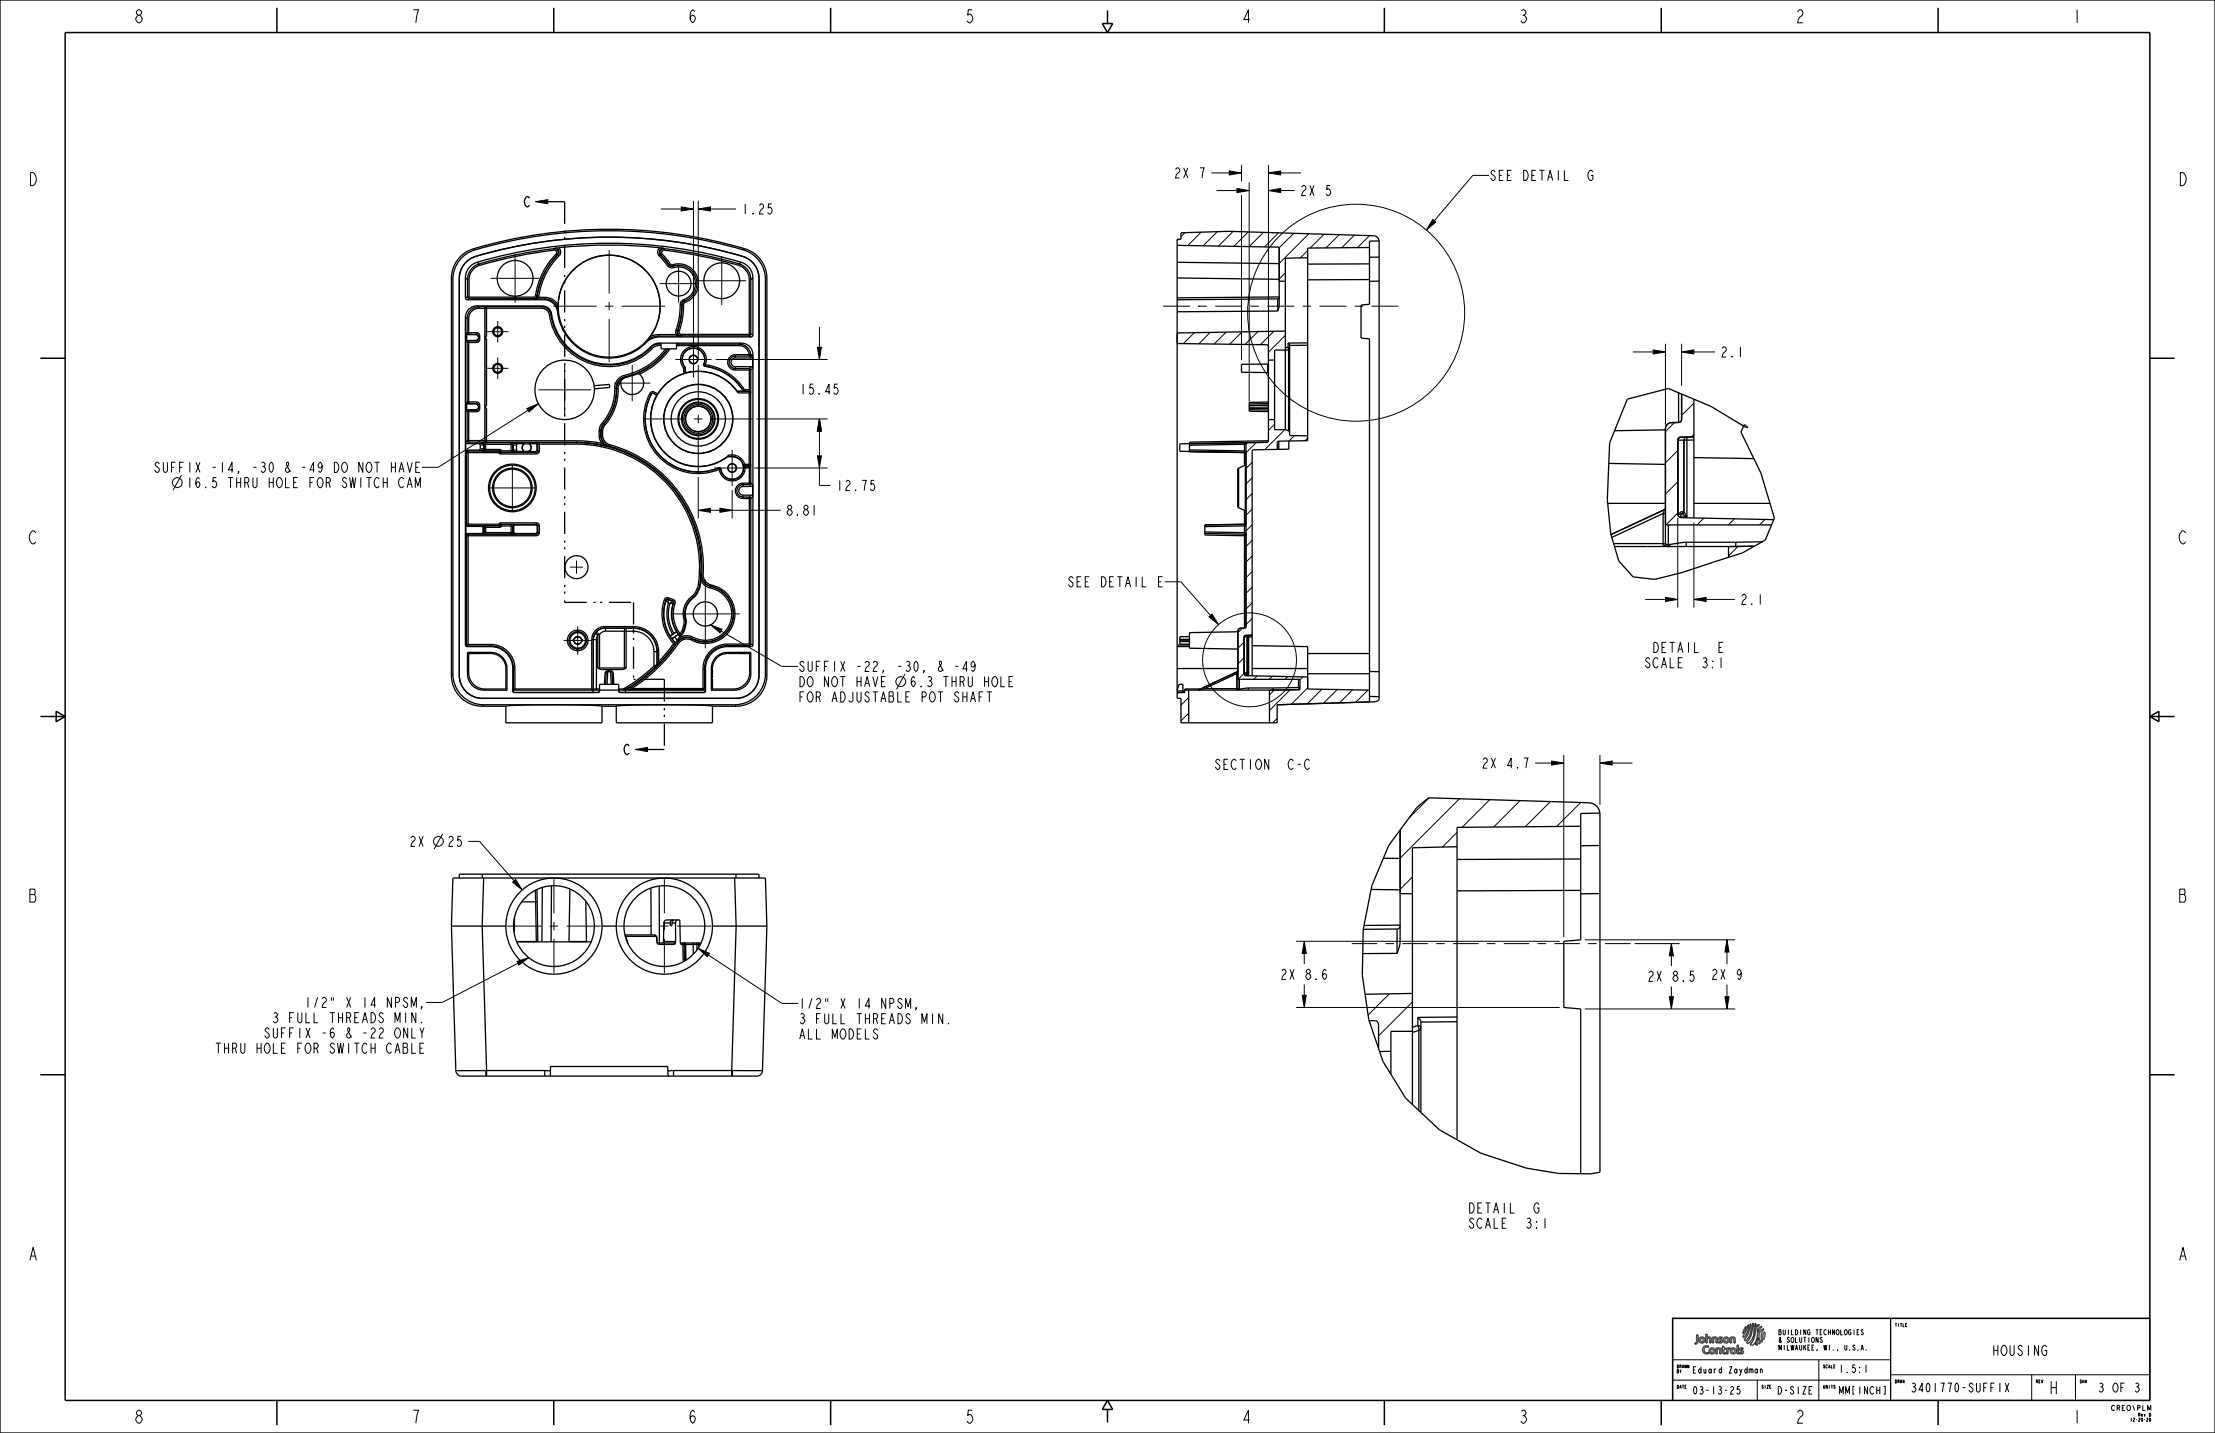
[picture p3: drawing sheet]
<svg xmlns="http://www.w3.org/2000/svg" width="864mm" height="559mm" viewBox="0 0 864 559" stroke-linecap="round" stroke-linejoin="round" font-family="sans-serif">
<defs><g id="words">
<g font-size="6.6">
<text x="52.2" y="8.9">8</text>
<text x="160.1" y="8.9">7</text>
<text x="268.1" y="8.9">6</text>
<text x="376" y="8.9">5</text>
<text x="484" y="8.9">4</text>
<text x="591.9" y="8.9">3</text>
<text x="699.9" y="8.9">2</text>
<text x="807.8" y="8.9">1</text>
<text x="10.9" y="72.4">D</text>
<text x="849.1" y="72.4">D</text>
<text x="10.9" y="212.1">C</text>
<text x="849.1" y="212.1">C</text>
<text x="10.9" y="351.8">B</text>
<text x="849.1" y="351.8">B</text>
<text x="10.9" y="491.5">A</text>
<text x="849.1" y="491.5">A</text>
<text x="52.2" y="555">8</text>
<text x="160.1" y="555">7</text>
<text x="268.1" y="555">6</text>
<text x="376" y="555">5</text>
<text x="484" y="555">4</text>
<text x="591.9" y="555">3</text>
<text x="699.9" y="555">2</text>
<text x="807.8" y="555">1</text>
</g>
<text font-size="6.5" x="798.7" y="543.6">H</text>
<g font-size="5.2">
<text x="457.5" y="69.4">2X 7</text>
<text x="580.6" y="70.4">SEE DETAIL</text>
<text x="618.7" y="70.4">G</text>
<text x="506.7" y="76.3">2X 5</text>
<text x="289" y="83.5">1.25</text>
<text x="670.6" y="139.2">2.1</text>
<text x="311.5" y="153.8">15.45</text>
<text x="59.7" y="184.2">SUFFIX -14, -30</text>
<text x="110.5" y="184.2">&amp; -49 DO NOT HAVE</text>
<text x="325.8" y="191.3">12.75</text>
<text x="306.3" y="201">8.81</text>
<text x="416" y="228.9">SEE DETAIL</text>
<text x="450.9" y="228.9">E</text>
<text x="678.4" y="235.7">2.1</text>
<text x="644.7" y="254.5">DETAIL</text>
<text x="669.5" y="254.5">E</text>
<text x="311.1" y="261.8">SUFFIX -22, -30, &amp; -49</text>
<text x="641.4" y="260.4">SCALE</text>
<text x="663.3" y="260.4">3:1</text>
<text x="311.1" y="273.7">FOR ADJUSTABLE POT SHAFT</text>
<text x="577.5" y="299.5">2X 4.7</text>
<text x="473.2" y="300">SECTION</text>
<text x="501.8" y="300">C-C</text>
<text x="159.4" y="330.1">2X</text>
<text x="174.2" y="330.1">25</text>
<text x="499" y="381.9">2X 8.6</text>
<text x="642.1" y="382.7">2X 8.5</text>
<text x="667" y="381.9">2X 9</text>
<text x="118.5" y="392.9">1/2&quot; X 14 NPSM,</text>
<text x="311.2" y="393.3">1/2&quot; X 14 NPSM,</text>
<text x="105.8" y="398.8">3 FULL THREADS MIN.</text>
<text x="311.2" y="399.2">3 FULL THREADS MIN.</text>
<text x="102.6" y="404.8">SUFFIX -6</text>
<text x="134.4" y="404.8">&amp; -22 ONLY</text>
<text x="311.2" y="405.2">ALL MODELS</text>
<text x="83.6" y="410.7">THRU HOLE FOR SWITCH CABLE</text>
<text x="572.2" y="473">DETAIL</text>
<text x="597.6" y="473">G</text>
<text x="572.2" y="479">SCALE</text>
<text x="594.4" y="479">3:1</text>
<text x="776.8" y="528.6">HOUSING</text>
</g>
<g font-size="4.6">
<text x="744.7" y="542.8">3401770-SUFFIX</text>
<text x="817.8" y="542.8">3 OF 3</text>
</g>
<g font-size="3.9">
<text x="716.7" y="535.2">1.5:1</text>
<text x="659.7" y="543.7">03-13-25</text>
<text x="692.7" y="543.7">D-SIZE</text>
<text x="716.7" y="543.7">MM[INCH]</text>
</g>
<text font-size="3.3" x="659.7" y="535.5">Eduard Zaydman</text>
<g font-size="2.6">
<text x="693.3" y="520.5">BUILDING TECHNOLOGIES</text>
<text x="693.3" y="523.5">&amp; SOLUTIONS</text>
<text x="693.3" y="526.5">MILWAUKEE, WI., U.S.A.</text>
<text x="822.9" y="550">CREO\PLM</text>
</g>
<g font-size="1.7">
<text x="830.7" y="554.3">12-20-20</text>
<text x="833.7" y="552.3">Rev D</text>
</g>
<g font-size="1.6">
<text x="738.7" y="517.3">TITLE</text>
<text x="653.7" y="533.5">DRAWN</text>
<text x="710.7" y="533.5">SCALE</text>
<text x="653.7" y="535.4">BY</text>
<text x="738.7" y="539.3">DRW#</text>
<text x="793.7" y="539.3">REV</text>
<text x="810.8" y="539.3">SH#</text>
<text x="653.7" y="541.4">DATE</text>
<text x="686.7" y="541.4">SIZE</text>
<text x="710.7" y="541.4">UNITS</text>
</g>
</g></defs>
<g fill="none" stroke="#000" stroke-width=".39">
<path d="M208.8 78.7l4.8-.8v1.5zM459.5 93.3l-.6 .5M462 90.7l-1.6 1.6M468.3 90.5l-5.2 5.3M474.6 90.3l-5.5 5.6M480.8 90.3l-5.7 5.7M486.7 90.4l-5.7 5.7M492.6 90.6l-5.6 5.6M498.5 90.8l-5.5 5.5M504.4 91l-5.7 5.6M509.8 97.7l-2.8 2.9M510.3 91.2l-11.6 11.5"/>
<path d="M516.2 91.3l-5.4 5.4M522.1 91.5l-5.1 5.2M528 91.7l-4.9 4.9M533.9 91.9l-4.6 4.7M501.1 106.4l-2.4 2.4M459.5 129.8l-.6 .5M465.7 129.7l-4.3 4.3M471.8 129.6l-4.4 4.5M478 129.5l-4.6 4.7M484.2 129.4l-4.8 4.8M490.4 129.3l-5 5M496.6 129.2l-5.2 5.2"/>
<path d="M501.1 130.8l-6.6 6.6M636.6 137.2h8M644.6 136.5l4.7 .7-4.7 .8zM649.3 134.1v31.5M655.6 137.2l4.8-.7v1.5zM655.6 134.1v16.4M660.4 137.2h8.3M660.4 157.2l-4.8 4.8M489.8 172.6l-4 4M496.9 165.4l-2.4 2.4M500.9 167.6l-7.8 7.7M504.7 169.9l-2.1 2.1"/>
<path d="M509.8 170.8l-1 1.1M652.9 164.8l-3.6 3.5M654.1 175.7l-4.8 4.8M660.4 169.4l-1 1M488.2 180.3l-2.4 2.4M488.2 186.4l-2.4 2.4M488.2 192.4l-2.4 2.4M488.2 198.5l-2.4 2.4M654.1 187.9l-4.8 4.8M488.2 204.6l-2.4 2.4M488.2 210.7l-2.4 2.4M488.2 216.8l-2.4 2.4"/>
<path d="M654.1 200.1l-4.6 4.6M654.1 202v34.9M660.4 203.8v33.1M664.3 202.1l-2.6 2.6M676.2 202.3l-2.3 2.4M677.6 213.1l-3.7 3.7M688.2 202.6l-2.2 2.1M454.1 226.9h6.3l11.6 13.1M488.2 222.9l-2.4 2.4M488.2 229l-2.4 2.4M488.2 235.1l-2.4 2.4M641.4 233.7h8"/>
<path d="M649.4 233l4.7 .7-4.7 .8zM660.4 233.7l4.8-.7v1.5zM665.2 233.7h11.2M471.4 240.5l1.1-1 2.6 4.1zM484.4 244.9l-1.8 1.8M485 250.4l-2.4 2.4M485 256.5l-2.4 2.4M488.2 241.2l-2.4 2.4M488.2 247.2l-.5 .6M459.3 270.1l-.4 .3M463.4 272l-3 3M463.4 278.1l-3 3"/>
<path d="M485 262.6l-2.3 2.3M490.1 263.6l-1.3 1.3M496.1 263.7l-1.2 1.2M496.8 269.1l-1.9 1.8M502.1 263.8l-1.1 1.1M503 269l-8.1 8M508 264l-1.2 1.1M509.8 268.2l-6.4 6.5M515.4 268.8l-5.7 5.7M521.4 268.9l-5.4 5.4M527.4 269l-5.1 5.1M533.3 269.1l-4.8 4.8"/>
<path d="M247.7 292.3l4.7-.8v1.6zM497.9 280.1l-1.7 1.7M557.2 311.1l-7.8 7.8M569 311.5l-23.1 23.1M580.8 311.8l-10.7 10.8M592.7 312.2l-10.3 10.3M604.5 312.6l-9.8 9.8M616.3 312.9l-9.4 9.4M568.1 324.6l-5.7 5.7M550.7 342l-4.8 4.8M541.7 387.5l-8.3 8.3M550.7 390.7l-13.2 13.2"/>
<path d="M652.1 514.1h186.1v32h-186.1zM737.1 514.1v32M652.1 530.2h85M652.1 538.2h85M685.1 538.2v7.9M709.1 530.2v15.9M737.1 536.1h101.1M792.1 536.1v10M809.2 536.1v10"/>
<circle cx="528.7" cy="121.9" r="42.3"/>
<circle cx="487.2" cy="257.3" r="18.3"/>
</g>
<path d="M208.8 78.7l4.8-.8v1.5zM644.6 136.5l4.7 .7-4.7 .8zM655.6 137.2l4.8-.7v1.5zM649.4 233l4.7 .7-4.7 .8zM660.4 233.7l4.8-.7v1.5zM471.4 240.5l1.1-1 2.6 4.1zM247.7 292.3l4.7-.8v1.6z" fill="#000"/>
<g fill="none" stroke="#000" stroke-width=".51">
<path d="M0 0h863.6v558.8h-863.6zM206.4 77.3l-.6-.6a2.11 2.11 0 0 0-1.4 2 2.11 2.11 0 0 0 1.4 1.9l.6-.6M213.6 78.7h6.6M458.9 95.7l39.8 .7v20.5M533.9 96.5l-24.1 .2v37M537.7 94l-.7-1.5-1.3-.6-39.6-1.2a387.3 387.3 0 0 0-35.7 .1v2.5h-1.5v9M537.7 94h-3.8v8.9M537.7 94v6.2M498.7 109.6l2.4 .1M509.8 100.5l-8.7 .2v66.9M458.9 121.6v12.4l35 .4 .6 .8v36.9l-.5 .4-7.6 .1-.6 .6v71.1l-.4 .6-2.3 .3-.5 1v22.5M501.1 129.1l-42.2 .7"/>
<path d="M501.1 136.5h-4.2v31.1h4.2M502.4 136.3v31.7M502.8 135.8v34l7 .2M509.8 134.6v37.2l-11.2 .2-.6 .6v2.6l-9.2 .2-.6 .6v71.7l-2.6 .1-.5 .4-.1 14.7M484 145.2l10.2 .1 .3 .3M494.5 141.7l-.3 .3-10.2 .1M496.9 140.4h-2.4M634.5 155.7l16-4.2 16.6 7 13.4 8.1 1 .1-1.5-1.1-1.2 2.9 7.8 16 5.2 17.5-3.5 8.6-9 5-23.4 7.6-10.7 2.7-8.5-.9-5.6-6.3-3.1-10.6-1.3-13.3 .9-22.1zM655.6 153.7v10.2l-.8 .8-4.2 .4-1 1.1-.3 1v45M660.4 155.7v14.7l-5.5 .1-.5 .5-.3 .7v29M463.7 176.1l21.5 .3M485.2 172.6l-21.5 .4"/>
<path d="M494.5 163.6l2.4 .1M501.1 167.6l1.3 .4M502.4 168l.4 .6M649.3 167.6l-19.8 .4M656.5 171.6v27.9l-.2 .6-.7 .3M485.8 181l-.3 .4-2.6 1.1-.3 .5v14.6l.3 .4 2.6 1.2 .3 .4M627.2 180.7l22.1 .4M648.8 198.8l-20.7 9.7M629.5 213.1h12.9M649.3 204.7h41.4M650.5 204.7v7.7M654.1 200.4a1.36 1.36 0 0 0 1.2 1.5l36.2 .7"/>
<path d="M673.9 213.1v4.2M684 213l-26.6 .1M460 251.2h3.7M463.7 248.2l-3.7 .1M463.7 252.8l18.9 .3M482.7 246.4l-19 .3M486.2 248.4v13.9l-.4 .4M463.4 269.1v12.7M482.4 262l-13 6M482.6 264.9h24.2v3.6l-.4 .4-19.7 .2M483.2 264.9v3.9M485 262.7l.6 .8 24.2 .5v4.7l24.1 .4v4.6l-36 1.1v7h-37.5v-9.5h-1.5v-2.2l3-.1v-.9h17.3"/>
<path d="M494.9 269.1v12.7M506.3 264.9v3.2M535.8 273.7h-.1M245.3 290.9l-.6-.6a2.11 2.11 0 0 0-1.4 2 2.11 2.11 0 0 0 1.4 1.9l.6-.6M252.4 292.3h6.6M623.8 317.1a4.5 4.5 0 0 0-4.3-4.1l-62.5-1.9-4.6 3.8-10.9 14.7-6.6 15.8-3.4 17.1-.3 17.8 2.5 17.3 5.5 16.3 8.9 14.4 13.1 12.3 16.1 9.1 17.8 5.8 12.6 2.1 12.6 .1 3.5-.6M623.8 317.1l-7.5 .1v17.8M623.8 317.1v12.5M545.9 323.7v39.3M568.1 330.2l-17.4 .4v100.1M616.3 322.2l-48.2 .4v74M545.9 348.5h4.8"/>
<path d="M533.8 398h2.5l1 .8 .2 1v9M550.7 387.4l-18.5 .3M568.1 398.4v46.1M542.3 410h-4.4M550.7 402.2h-8.4v16.7M553.2 401.8v31.3M554 400.7v33.1M679.5 519.9v.1M680.4 517.7l-.9 2.2M680.5 517.6l.3-.4-.4 1.5-.8 1.3M680.5 517.6l-.1 .1M681.5 516.7l-.7 2.3-1.2 1.9"/>
<path d="M681.6 516.7h.1M681.6 516.6v.1M681.7 516.6h-.1M681.7 516.6h.1M681.7 516.6l-.4 3-.7 1.2-.9 .8M682.4 516.3l-.7 3.5-1.7 2.5M682.4 516.3h.1M682.4 516.2v.1M682.5 516.2h-.1M682.5 516.2h.1M682.6 516.2h-.1M682.6 516.2h.1"/>
<path d="M682.6 516.2l.2 1.6a5.6 5.6 0 0 1-2.4 5.1M683.3 516l-.1 2.8a7.4 7.4 0 0 1-2.3 4.7M683.3 516h.1M683.4 516h.1M683.5 516l.2 .5a6.8 6.8 0 0 1-2.2 7.5M683.5 516h.1M684.2 516l.2 3.3a7.8 7.8 0 0 1-2 5.1M684.3 516h.1M684.4 516h.1M684.5 516.1h.1M684.5 516.1l.6 2.4 .1 2.5-.7 2.2-1.1 1.4M685.1 516.8v.1"/>
<path d="M685.1 516.9h.1M685.1 516.8h.1M685.1 516.9v.1M685.1 517h.1M685.1 517v.1M685.1 517.1h.1M685.1 516.7v.1M685.2 517.1v.1M685.2 517.2h.1M685.2 517.2v.1M685.2 517.3h.1M685.2 516.7h-.1"/>
<path d="M685.2 517.3v.1M685.3 516.7h-.1M685.3 516.7h.1M685.3 516.6v.1M685.4 516.6h-.1M685.4 517.2l-.2 .2M685.4 516.6h.1M685.4 518.2v.1M685.4 517.2h.1M685.4 518.3v.1M685.4 518.4h.1M685.5 518.4v.1"/>
<path d="M685.5 516.6h-.1M685.5 517.1l-.1 .1M685.5 518.5v.1M685.5 518.6h.1M685.5 518.6v.1M685.5 518.7h.1M685.5 518.7v.1M685.5 518.8h.1M685.5 518l-.1 .2M685.5 518.8v.1M685.5 518.9h.1M685.5 517.1h.1"/>
<path d="M685.5 518.9v.1M685.5 516.5v.1M685.5 519h.1M685.5 519v.1M685.5 519.1h.1M685.6 519.1v.1M685.6 519.2h.1M685.6 518h-.1M685.6 516.5h-.1M685.6 519.2v.1M685.6 519.3h.1M685.6 519.4h.1"/>
<path d="M685.6 517l-.1 .1M685.6 519.5h.1M685.6 516.5h.1M685.6 517h.1M685.6 519.4v.1M685.7 516.5h-.1M685.7 516.5h.1M685.7 516.9h-.1M685.7 517.9l-.1 .1M685.7 516.9h.1M685.7 517.8v.1M685.7 516.8v.1"/>
<path d="M685.8 516.5h.1M685.8 516.8h-.1M685.8 517.8h-.1M685.8 516.8h.1M685.8 516.7v.1M685.9 517.7l-.1 .1M685.9 516.7h-.1M685.9 516.7h.1M685.9 518.8l-.3 .6M685.9 517.7h.1M685.9 516.5h.1M685.9 516.5v.1"/>
<path d="M685.9 518.7v.1M685.9 516.6v.1M686 516.6h-.1M686 516.6h.1M686.1 517.6l-.2 .1M686.1 517.5v.1M686.2 517.5h-.1M686.2 517.5h.1M686.4 517.4l-.2 .1M686.4 517.4h.1M686.5 517.9l-.6 .8M686.5 517.8v.1"/>
<path d="M686.6 517.3l-.2 .1M686.6 517.3h.1M686.7 517.2l-.1 .1M686.7 517.2h.1M686.8 517.2h-.1M686.8 517.2h.1M686.9 517.3h.1M687 517.4h.1M687 517.4l-.5 .4M687.6 518.1l-1.1 .9-.6 1.1-.1 1.3 .5 1.3M687.6 518.2h.1M687.6 518.3h.1"/>
<path d="M687.7 518.3h.1M687.7 518.3v.1M687.7 518.4l-1 2.1 .5 2.5M687.8 519.6l-.5 1.4 .3 1.5M687.9 519.5l-.1 .1M688 519.3l-.1 .2M688 519.3l.1 .1M688.1 519.4h.1M688.1 519.4v.1M688.1 519.5h.1M688.1 519.5v.1M688.1 519.6h.1"/>
<path d="M688.1 519.6v.1M688.1 519.7h.1M688.1 519.7v.1M688.1 519.8h.1M688.1 519.8v.1M688.1 519.9h.1M688.1 519.9v.1M660.8 523.7h.1M660.8 523.7l.1 .5M660.9 524.2h.1M660.9 523.7h.1M661 524.2h-.1"/>
<path d="M661 523.7h.1M661.1 524.2h-.1M661.1 523.6h.1M661.1 524.2h.1M661.2 524.1h.1M661.2 523.6h.1M661.3 523.6h-.1M661.3 523.6h.1M661.3 524.1h.1M661.3 523.5v.1M661.3 523.5h.1M661.4 523.5h.1"/>
<path d="M661.4 523.4v.1M661.4 524.1h.1M661.4 523.4h.1M661.4 523.3v.1M661.5 523.3h.1M661.5 523.2v.1M661.5 523.2h.1M661.5 523.1v.1M661.5 523.1h.1M661.5 523v.1M661.5 524l-.1 .1M661.6 524h-.1"/>
<path d="M661.6 524h.1M661.7 523.9l-.1 .1M661.7 523.9h.1M661.8 523.8l-.1 .1M661.8 523.8h.1M661.9 523.7l-.1 .1M661.9 523.6h.1M662 523.5l-.1 .1M662 523.5h.1M662 523.4v.1M662 523.4h.1M662 523.3v.1"/>
<path d="M662 523.3h.1M662 523.2v.1M662 523.2h.1M662 523.1v.1M662 523.1h.1M662 523v.1M662.1 522.9l-.1 .1M662.1 522.9v-2.3h-.6v2.4M662.1 522.9h.1M662.4 522.6v.1M662.4 522.5v.1M662.4 522.7v.1"/>
<path d="M662.4 522.4v.1M662.4 522.8v.1M662.4 522.3v.1M662.4 522.9l.1 .1M662.4 522.2v.1M662.5 523h.1M662.5 522.1l-.1 .1M662.5 523v.1M662.5 522v.1M662.5 523.1v.1M662.5 522h.1M662.5 523.2h.1"/>
<path d="M662.5 521.9v.1M662.6 523.2v.1M662.6 521.9h-.1M662.6 523.3l.1 .1M662.6 521.8v.1M662.7 523.4h.1M662.7 521.7l-.1 .1M662.8 523.4v.1M662.8 521.6l-.1 .1M662.8 523.5h.1M662.8 521.6h.1M662.8 523.5l.2 .1"/>
<path d="M663 523.6h.1M663 521.5l-.2 .1M663 522.5h.1M663 522.6h.1M663 522.6v.1M663 522.4h.1M663 522.7h.1M663 522.7v.1M663 522.3v.1M663 522.8h.1M663 522.3h.1M663 522.8l.1 .1"/>
<path d="M663.1 523.6l.1 .1M663.1 521.4l-.1 .1M663.1 522.2l-.1 .1M663.1 522.9h.1M663.1 522.1v.1M663.1 522.1h.1M663.1 523h.1M663.1 522v.1M663.1 523l.1 .1M663.2 523.7h.1M663.2 521.4h-.1M663.2 522h-.1"/>
<path d="M663.2 523.1h.1M663.2 523.7h.2M663.2 521.4h.1M663.2 521.9h.1M663.2 523.2h.1M663.3 521.9h-.1M663.3 523.2h.1M663.3 521.9h.1M663.4 523.7h.1M663.4 521.3l-.2 .1M663.4 521.8l-.1 .1M663.4 523.2v.1"/>
<path d="M663.4 521.8h.1M663.4 523.3h.1M663.4 523.7h.2M663.4 521.3h.1M663.5 521.8h.1M663.5 523.3h.1M663.6 521.3h-.2M663.6 521.3h.1M663.6 523.3h.1M663.6 521.3h.2M663.6 523.7h.1M663.7 521.8h.1"/>
<path d="M663.7 523.3h-.1M663.7 523.2v.1M663.8 521.3v.1M663.8 523.7h-.2M663.8 523.2h-.1M663.8 521.9h.1M663.8 526.3l.1 .6M663.8 526.2v.1M663.8 521.4h.2M663.8 523.7h.1M663.8 523.2h.1M663.9 523.2h-.1"/>
<path d="M663.9 521.9h.1M663.9 526.9v.1M663.9 525.8l-.1 .4M663.9 523.2h.1M663.9 527l.1 .2M663.9 525.7v.1M663.9 521.9v.1M663.9 523.1v.1M663.9 522h.1M664 521.4h.1M664 523.7h-.2M664 523.1h-.1"/>
<path d="M664 523v.1M664 522.1h.1M664 527.2v.1M664 525.5l-.1 .2M664 523.7h.1M664 527.3l.8 .6M664 525.4v.1M664 523h.1M664 522.9v.1M664 522.2h.1M664.1 522.2h.1M664.1 522.9h.1"/>
<path d="M664.1 521.4v.1M664.1 523.6l-.1 .1M664.1 522.8v.1M664.1 522.3h.1M664.1 522.8h.1M664.1 522.3v.1M664.1 522.7v.1M664.1 522.4h.1M664.1 522.7h.1M664.1 522.4v.1M664.1 522.5h.1M664.1 522.6h.1"/>
<path d="M664.1 522.5v.1M664.1 521.5h.1M664.1 523.6h.1M664.2 521.5l.1 .1M664.2 523.6h-.1M664.3 521.6h.1M664.3 523.5l-.1 .1M664.4 521.6v.1M664.4 523.4l-.1 .1M664.4 521.7h.1M664.4 523.4h.1M664.4 526.3v.1"/>
<path d="M664.4 526.4h.1M664.4 526.4v.1M664.4 526.5v.1M664.4 526.1v.2M664.4 526v.1M664.4 526.6v.1M664.4 525l-.4 .4M664.4 526h.1M664.4 521.7l.1 .1M664.4 526.7h.1M664.5 525.9l-.1 .1M664.5 526.7v.1"/>
<path d="M664.5 525.9h.1M664.5 526.8l.1 .2M664.5 521.8h.1M664.5 523.3l-.1 .1M664.5 525.8v.1M664.5 525h-.1M664.5 521.8v.1M664.5 523.3h.1M664.5 525.7v.1M664.5 521.9h.1M664.5 523.2v.1M664.6 527h.1"/>
<path d="M664.6 521.9v.1M664.6 523.2h-.1M664.6 527v.1M664.6 525.6v.1M664.6 522h.1M664.6 523.1v.1M664.6 525.6h.1M664.6 522v.1M664.6 523.1h.1M664.6 522.1l.1 .1M664.6 523v.1M664.6 527.1l.1 .1"/>
<path d="M664.7 525.5l-.1 .1M664.7 522.2v.1M664.7 522.9l-.1 .1M664.7 527.2h.1M664.7 522.3v.1M664.7 522.8v.1M664.7 522.4v.1M664.7 522.7v.1M664.7 525.5h.1M664.7 522.5v.1M664.7 522.6v.1M664.8 525.4l-.1 .1"/>
<path d="M664.8 527.3h.1M664.8 527.9h.1M664.8 525.4h.1M664.9 525.4h-.1M664.9 527.3l.1 .1M664.9 527.9l.5 .1M665 525.3l-.1 .1M665 527.4h.1M665.1 525.3h-.1M665.1 523.7h.1M665.1 523.7h.5M665.1 527.4l.1 .1"/>
<path d="M665.1 525.3h.1M665.2 525.3h-.1M665.2 527.5h.1M665.2 525.2v.1M665.3 527.5h.1M665.3 525.2h-.1M665.3 524.7l-.8 .3M665.3 525.2h.1M665.3 524.7h.1M665.4 525.2h.1M665.4 524.7h.1M665.4 527.5h.1"/>
<path d="M665.5 528h-.1M665.5 524.7h.1M665.5 525.2h.1M665.5 528h.1M665.5 527.5h.1M665.5 525.3h.1M665.6 525.3h.1M665.6 528h-.1M665.6 524.8h.1M665.6 527.5h.1M665.6 528h.1M665.6 520.3h-.5v3.4"/>
<path d="M665.6 520.3h.1M665.6 520.3v1.2M665.6 522v1.7M665.6 523.7h.1M665.6 521.5h.1M665.7 528h-.1M665.7 525.3h.1M665.7 524.8h.1M665.7 522h.1M665.7 528h.1M665.7 527.5h.1M665.7 521.5h.1"/>
<path d="M665.8 525.3h.1M665.8 521.9h-.1M665.8 524.8h.1M665.8 528h-.1M665.8 521.9h.1M665.8 527.9v.1M665.8 527.4v.1M665.8 521.4h.1M665.8 527.4h.1M665.9 524.8h.1M665.9 521.9h-.1M665.9 525.3v.1"/>
<path d="M665.9 527.9h.1M665.9 521.9h.1M665.9 527.4h.1M665.9 521.4h.1M665.9 525.4h.1M666 525.4h.1M666 527.9h-.1M666 521.8h-.1M666 524.8v.1M666 527.4h.1M666 521.4h.1M666 521.8h.1"/>
<path d="M666 527.9h.1M666.1 525.4h.1M666.1 527.4h-.1M666.1 521.8h-.1M666.1 524.9h.1M666.1 527.9h-.1M666.1 521.8h.1M666.1 527.4h.1M666.1 527.9h.1M666.1 527.3v.1M666.1 521.4h.1M666.1 527.3l.2 .5"/>
<path d="M666.1 521.3v.1M666.2 527.8h-.1M666.2 524.9h.1M666.2 521.8h-.1M666.2 521.3h.1M666.2 527.8h.1M666.2 524.9l-.1 .5M666.2 521.8h.1M666.3 527.8h.1M666.3 521.8h.1M666.3 521.3h.1M666.3 526.8v.1"/>
<path d="M666.3 526.9v.1M666.3 521.9h.1M666.3 527l.1 .1M666.3 526.6v.2M666.4 521.9h.1M666.4 527.1v.1M666.4 526.5l-.1 .1M666.4 521.3h.1M666.4 526.5h.1M666.4 527.2h.1M666.4 526.4v.1M666.4 527.2v.1"/>
<path d="M666.4 527.3l.1 .1M666.4 526.3v.1M666.5 527.4h.1M666.5 526.2l-.1 .1M666.5 521.9v.1M666.5 521.3h.1M666.5 527.4v.1M666.5 526.2h.1M666.5 522h.1M666.5 521.3v.1M666.5 527.5l.1 .1M666.5 526.1v.1"/>
<path d="M666.5 522.1h.1M666.5 521.4h.1M666.6 522.2h.1M666.6 522.2v1.5h.5M666.6 521.4h.1M666.6 527.6h.1M666.6 526l-.1 .1M666.6 527.6l.1 .1M666.6 525.9v.1M666.7 521.4h.1M666.7 527.7h.1M666.7 525.9h-.1"/>
<path d="M666.7 527.7l.1 .1M666.7 525.8v.1M666.8 521.4v.1M666.8 527.8h.1M666.8 525.8h-.1M666.8 527.8l.2 .1M666.8 525.8h.1M666.8 521.5h.1M666.9 521.5v.1M666.9 521.6h.1M666.9 526.8h.1M667 526.7l-.1 .1"/>
<path d="M667 526.9h.1M667 526.7h.1M667 526.6v.1M667 527h.1M667 526.6h.1M667 526.5h.1M667 527.1h.1M667 521.6v.1M667 527.9h.1M667 525.7l-.2 .1M667 527.2h.1M667 526.4h.1"/>
<path d="M667 521.7l.1 .1M667 527.2l.1 .1M667 527.9l.4 .1M667 525.7h.1M667.1 521.8v.1M667.1 526.3l-.1 .1M667.1 527.3h.1M667.1 521.9v.1M667.1 522h.1M667.1 522v.1M667.1 522.1h.1M667.1 522.1v.1"/>
<path d="M667.1 522.2v1.5M667.1 523.7h.1M667.1 526.2h.1M667.1 527.4h.1M667.2 526.1v.1M667.2 527.4l.1 .1M667.3 526.1h-.1M667.3 527.5h.1M667.3 526.1h.1M667.4 528h.1M667.4 525.6l-.4 .1M667.4 526.1h.1"/>
<path d="M667.4 527.5h.1M667.4 525.6h.1M667.4 528h.2M667.5 527.5h.1M667.5 526.1h-.1M667.5 526.1h.1M667.6 521.6h.1M667.6 521.7h.1M667.6 525.6h-.2M667.6 525.6h.1M667.6 527.5h-.1M667.6 526.1h.1"/>
<path d="M667.6 521.8h.1M667.6 521.9h.1M667.6 521.9v1.8h.5M667.6 527.5h.1M667.6 525.6l.3 .1M667.6 528h.1M667.7 527.5h-.1M667.7 526.1h.1M667.7 521.5h-.1M667.7 521.5h.1M667.7 527.5h.1M667.8 521.5h-.1"/>
<path d="M667.8 527.4l-.1 .1M667.8 526.2h.1M667.8 521.5h.1M667.9 521.5h-.1M667.9 527.4h-.1M667.9 527.3v.1M667.9 521.5h.1M667.9 526.3h.1M667.9 527.3h.1M667.9 525.7h.1M667.9 527.9l-.3 .1M668 527.2l-.1 .1"/>
<path d="M668 526.4h.1M668 521.4h-.1M668 527.2h.1M668 521.4h.1M668 527.1v.1M668 526.4v.1M668 526.5h.1M668 525.7l.2 .1M668 527.9h-.1M668 527.1h.1M668 527v.1M668 526.5v.1"/>
<path d="M668 527h.1M668 526.9v.1M668 526.7h.1M668 526.9h.1M668 526.7v.1M668 526.8v.1M668 526.8h.1M668.1 521.4h-.1M668.1 521.4h.1M668.1 521.9v1.8M668.1 522h.1M668.1 523.7h.1"/>
<path d="M668.1 521.9h.1M668.2 521.9h-.1M668.2 521.4h-.1M668.2 525.8h.1M668.2 527.8l-.2 .1M668.2 527.8h.1M668.2 521.9h.1M668.2 521.4h.1M668.3 525.8v.1M668.3 527.7l-.1 .1M668.3 521.4h-.1M668.3 525.9h.1"/>
<path d="M668.3 527.7h.1M668.3 521.9h.1M668.3 521.4h.1M668.3 525.9l.1 .1M668.4 521.8l-.1 .1M668.4 521.4h-.1M668.4 526h.1M668.4 527.6l-.1 .1M668.4 526l.1 .1M668.4 527.6h.1M668.4 521.8h.1M668.4 521.3h.1"/>
<path d="M668.5 526.1v.1M668.5 527.5l-.1 .1M668.5 521.3h-.1M668.5 521.8h.1M668.5 521.3h.1M668.5 526.2l.1 .1M668.5 527.4v.1M668.6 526.3h.1M668.6 527.3l-.1 .1M668.6 526.3v.1M668.6 527.2v.1M668.6 521.8h.1"/>
<path d="M668.6 521.3h.1M668.6 526.4v.1M668.6 527.2h.1M668.6 526.5v.1M668.6 527.1v.1M668.6 526.6l.1 .2M668.6 527v.1M668.7 526.9l-.1 .1M668.7 526.8v.1M668.7 521.8h.1M668.7 521.3h.1M668.8 521.3h.1"/>
<path d="M668.8 521.8v.1M668.8 521.9h.1M668.9 521.3v.1M668.9 521.9h.1M668.9 521.4h.1M669 521.4h.1M669 525.8h.1M669 525.9h.1M669 522h.1M669 526h.1M669 526.1h.1M669 526.1v1.8h.5"/>
<path d="M669 522.1h.1M669 522.2h.1M669.1 522.2h.1M669.1 522.2v1.5h.5M669.1 521.4h.1M669.1 525.8h.1M669.2 525.7h.1M669.2 521.4l.1 .1M669.3 521.5h.1M669.3 525.7h-.1M669.3 521.5l.1 .1M669.3 525.7h.1"/>
<path d="M669.4 521.6h.1M669.4 525.7h.1M669.4 521.6l.1 .1M669.5 521.7h.1M669.5 525.6v.1M669.5 521.7v.1M669.5 525.6h.1M669.5 521.8h.1M669.5 526.2h.1M669.5 526.3v1.6M669.5 526.4v.1M669.5 527.9h.1"/>
<path d="M669.6 521.8v.1M669.6 526.2h.1M669.6 521.9v.1M669.6 522v.1M669.6 522.1h.1M669.6 525.6h.1M669.6 522.1v.1M669.6 522.2v1.5M669.6 523.7h.1M669.6 526.1h.1M669.7 526.1h.1M669.7 525.6h-.1"/>
<path d="M669.7 525.6h.1M669.8 526.1h.1M669.8 525.6h.1M669.9 526.1h.1M669.9 525.6h-.1M669.9 525.6h.1M669.9 523.6h.1M670 523.6h.1M670 526.1h.1M670 525.6h-.1M670 522v.1M670 521.9v.1"/>
<path d="M670 521.9h.1M670 522.1v.1M670 522.2h.1M670 525.6h.1M670 522.2v.1M670 521.8h.1M670 521.7v.1M670 522.3h.1M670.1 525.6h.1M670.1 522.3v.1M670.1 521.7h-.1M670.1 523.2l-.2 .4"/>
<path d="M670.1 523.2h.1M670.1 521.6v.1M670.1 522.4l.1 .1M670.1 523.7h.1M670.1 526.1h.1M670.1 521.6h.1M670.2 521.6h-.1M670.2 523.2h.1M670.2 526.1h.1M670.2 525.6h.1M670.2 522.5h.1M670.2 521.6h.1"/>
<path d="M670.2 521.5v.1M670.2 522.5l.1 .1M670.2 523.7h.1M670.3 526.1h.1M670.3 523.7h.1M670.3 523.2h.1M670.3 521.5h-.1M670.3 525.6h.1M670.3 521.5h.1M670.3 522.6h.1M670.3 525.6h.2M670.3 526.2h.1"/>
<path d="M670.4 526.2h.1M670.4 523.3h.1M670.4 522.6h.1M670.4 521.4l-.1 .1M670.4 523.7h.1M670.4 526.3h.1M670.4 521.4h.1M670.4 522.6l.1 .1M670.4 526.4h.1M670.5 526.4h.1M670.5 525.6h.1M670.5 526.5h.1"/>
<path d="M670.5 526.5v1.4h.5M670.5 523.3h.1M670.5 521.4h-.1M670.5 522.7h.1M670.5 521.4h.1M670.5 523.7h.1M670.5 522.7h.2M670.5 525.7h.1M670.6 523.3h.1M670.6 522h.1M670.6 522v.1M670.6 521.9h.1"/>
<path d="M670.6 522.1h.1M670.6 521.4h-.1M670.6 525.7h.1M670.6 523.7h.1M670.6 521.4h.1M670.6 521.8h.1M670.6 522.2h.2M670.7 521.8h-.1M670.7 523.3h-.1M670.7 521.3l-.1 .1M670.7 523.7h.1M670.7 521.8h.1"/>
<path d="M670.7 525.7h.1M670.7 523.3h.1M670.7 522.7v.1M670.7 521.3h.1M670.7 522.8h.1M670.7 525.8h.1M670.8 521.8h-.1M670.8 522.2h.1M670.8 523.3h-.1M670.8 521.8h.1M670.8 523.7h-.1M670.8 521.3h-.1"/>
<path d="M670.8 525.8h.1M670.8 523.3h.1M670.8 522.8h.1M670.8 521.3h.1M670.8 523.7h.1M670.8 525.8l.1 .1M670.8 522.3h.2M670.9 523.7h-.1M670.9 523.3h-.1M670.9 521.3h.1M670.9 523.3h.1M670.9 522.8v.1"/>
<path d="M670.9 525.9h.1M670.9 522.9h.1M670.9 521.8h.1M670.9 526h.1M670.9 523.7h.1M671 526v.1M671 521.3h.1M671 523.2h-.1M671 526.1h.1M671 523.2h.1M671 523h.1M671 523.7h-.1"/>
<path d="M671 526.1v.1M671 522.3h.1M671 526.2h.1M671 523.1h.1M671 521.8h.1M671 526.2v.1M671 526.3h.1M671 526.3v.1M671 523.7h.1M671 526.4v1.5M671 527.9h.1M671 522.3l.1 .1"/>
<path d="M671.1 521.3v.1M671.1 523.7h-.1M671.1 521.8h.1M671.1 522.4h.1M671.1 521.4h.1M671.1 523.7h.1M671.2 523.7h-.1M671.2 522.4h.1M671.2 521.9h.1M671.2 523.6v.1M671.2 521.4h.1M671.2 522.4l.1 .1"/>
<path d="M671.2 523.6h.1M671.3 521.4h.1M671.3 522.5h.1M671.3 521.9h.1M671.3 523.6h.1M671.3 526.1h.1M671.3 525.7v.4M671.3 526.1h.3M671.3 525.7h.1M671.4 523.6h-.1M671.4 521.4h.1M671.4 521.9h.1"/>
<path d="M671.4 522.5v.1M671.4 522.6h.1M671.4 523.5h.1M671.5 521.4v.1M671.5 522.6h.1M671.5 523.5h-.1M671.5 521.5l-.1 .4M671.5 523.4h.1M671.5 522.7l.1 .1M671.6 523.3h.1M671.6 522.8v.1M671.6 523.2v.1"/>
<path d="M671.6 526.1h.1M671.6 525.6l-.3 .1M671.6 526.1v1.3M671.6 525.6h.1M671.6 527.4h.1M671.6 522.9v.1M671.6 527.4v.1M671.6 523.2h.1M671.6 527.5v.1M671.6 527.6h.1M671.6 523.1v.1M671.6 523v.1"/>
<path d="M671.6 523.1h.1M671.6 527.6v.1M671.7 527.7h.1M671.7 527.7v.1M671.7 527.8h.1M671.8 527.8v.1M671.8 527.9h.1M671.9 522.6v.1M671.9 522.5v.1M671.9 522.7v.1M671.9 522.4v.1M671.9 522.8v.1"/>
<path d="M671.9 522.3v.1M671.9 527.9v.1M671.9 522.9v.1M671.9 522.2v.1M671.9 528h.1M671.9 523h.1M671.9 522.1v.1M671.9 523l.1 .1M671.9 522v.1M672 523.1v.1M672 522h-.1M672 528h.1"/>
<path d="M672 523.2h.1M672 521.9v.1M672 523.2l.1 .1M672 521.9h.1M672.1 523.3l.1 .1M672.1 521.8l-.1 .1M672.1 528h.1M672.1 525h-.5v.6M672.1 525h.1M672.1 525v.6h.7M672.1 526.1v1.2M672.1 527.3v.1"/>
<path d="M672.1 526.1h.1M672.1 527.4h.1M672.2 527.5h.1M672.2 523.4h.1M672.2 521.7l-.1 .1M672.2 528h.1M672.2 523.4l.1 .1M672.2 521.6v.1M672.3 523.5h.1M672.3 521.6h-.1M672.3 528h.1M672.3 527.5h.1"/>
<path d="M672.3 523.5l.3 .2M672.3 521.6h.1M672.4 528h.1M672.4 527.5h.1M672.5 522.6h.1M672.5 522.5h.1M672.5 522.6v.1M672.5 522.7h.1M672.5 522.4h.1M672.5 522.7v.1M672.5 522.8h.1M672.5 522.3v.1"/>
<path d="M672.5 522.3h.1M672.5 528h.1M672.5 522.8v.1M672.5 527.5h.1M672.5 522.9h.1M672.5 522.2v.1M672.5 522.1v.1M672.6 523h.1M672.6 522.1h-.1M672.6 523v.1M672.6 522v.1M672.6 528h.1"/>
<path d="M672.6 527.5h.1M672.6 523.7h.1M672.6 521.4l-.3 .2M672.6 523.1h.1M672.6 522h.1M672.7 523.7h.1M672.7 521.4h-.1M672.7 523.2h.1M672.7 521.9h.1M672.7 528h.1M672.7 527.5h.1M672.8 527.4v.1"/>
<path d="M672.8 527.5l.1 .4M672.8 523.2h.1M672.8 521.9h-.1M672.8 525.6h.1M672.8 525.6v.5h-.7M672.8 527.9h.1M672.8 521.9h.1M672.8 523.7h.1M672.8 521.3l-.1 .1M672.9 527.7v.1M672.9 523.3h.1M672.9 521.8h-.1"/>
<path d="M672.9 523.7h.1M672.9 521.3h-.1M672.9 527.9h.1M672.9 521.8h.1M673 521.8h.1M673 521.8h-.1M673 523.3h.1M673 521.3h-.1M673 521.3h.1M673.1 523.3h-.1M673.1 521.3h.1M673.1 523.7h-.1"/>
<path d="M673.1 523.3h.1M673.1 521.8h.1M673.1 525.9h.1M673.2 526h.1M673.2 521.8h.1M673.2 526.1h.1M673.2 526.2h.1M673.2 526.2v1.7h.5M673.2 523.2v.1M673.2 525.8h.1M673.2 521.3l.1 .1M673.2 523.7h-.1"/>
<path d="M673.2 523.2h.1M673.2 521.9h.1M673.3 521.9h.1M673.3 521.4h.1M673.3 523.7h-.1M673.3 523.2h.1M673.3 525.8h.1M673.4 523.1l-.1 .1M673.4 521.9v.1M673.4 523.1h.1M673.4 522h.1M673.4 521.4h.1"/>
<path d="M673.4 523.7h-.1M673.4 525.7h.1M673.4 522v.1M673.4 523v.1M673.5 522.1h.1M673.5 521.4l.1 .1M673.5 523.7h-.1M673.5 523h.1M673.5 522.2h.1M673.5 522.9v.1M673.5 525.7h-.1M673.5 522.9h.1"/>
<path d="M673.5 522.8v.1M673.5 522.3h.1M673.5 522.8h.1M673.5 522.3l.1 .1M673.5 525.7h.1M673.6 522.7l-.1 .1M673.6 522.4h.1M673.6 522.7h.1M673.6 522.4v.1M673.6 522.5h.1M673.6 522.6h.1M673.6 522.5v.1"/>
<path d="M673.6 521.5h.1M673.6 523.6l-.1 .1M673.6 525.7h-.1M673.6 525.7h.1M673.6 523.6h.1M673.7 525.6l-.1 .1M673.7 521.5v.1M673.7 523.6h-.1M673.7 525.6h.1M673.7 526.2v1.7M673.7 527.9h.1M673.7 521.6h.1"/>
<path d="M673.7 523.5v.1M673.8 526.1h.1M673.8 525.6h.1M673.8 521.6l.1 .1M673.8 523.4l-.1 .1M673.9 525.6h-.1M673.9 521.7h.1M673.9 523.4h-.1M673.9 526.1h.1M673.9 525.6h.1M673.9 521.7v.1M673.9 523.4h.1"/>
<path d="M673.9 521.8h.1M673.9 523.3v.1M674 526.1h.1M674 521.8v.1M674 523.3h-.1M674 525.6h.1M674 521.9h.1M674 523.2v.1M674 521.9l.1 .1M674 523.2h.1M674.1 522h.1M674.1 523.1l-.1 .1"/>
<path d="M674.1 526.1h-.1M674.1 526.1h.1M674.1 522v.1M674.1 523.1h.1M674.1 525.6h.1M674.1 522.1v.1M674.1 523v.1M674.1 522.2l.1 .1M674.1 522.9v.1M674.2 522.3v.1M674.2 522.8l-.1 .1M674.2 526.1h.1"/>
<path d="M674.2 525.6h-.1M674.2 522.4v.1M674.2 522.7v.1M674.2 522.5v.1M674.2 522.6v.1M674.2 525.6h.1M674.3 526.1h.1M674.3 525.6h.1M674.4 526.1h.1M674.4 525.6h.1M674.5 525.6h.1M674.5 521.6h.1"/>
<path d="M674.5 521.7h.1M674.5 521.8h.1M674.5 521.9h.1M674.5 521.9v1.8h.6M674.6 525.6h.1M674.6 521.5v.1M674.6 526.8v.1M674.6 526.9v.1M674.6 527v.1M674.6 526.6v.2M674.6 525.6l-.2 .5M674.6 527.1l.1 .2"/>
<path d="M674.6 526.5v.1M674.6 521.5h.1M674.6 526.5h.1M674.6 526.4v.1M674.7 521.5h-.1M674.7 527.3v.1M674.7 526.3l-.1 .1M674.7 527.4l.1 .1M674.7 526.2v.1M674.7 521.5h.1M674.8 521.5h-.1M674.8 527.5v.1"/>
<path d="M674.8 526.1l-.1 .1M674.8 521.5h.1M674.8 527.6h.1M674.8 526v.1M674.9 527.6h.1M674.9 526h-.1M674.9 521.4l-.1 .1M674.9 527.6v.1M674.9 525.9v.1M674.9 521.4h.1M674.9 527.7h.1M674.9 525.9h.1"/>
<path d="M675 521.4h-.1M675 527.7l.1 .1M675 525.8l-.1 .1M675 521.4h.1M675.1 527.8h.1M675.1 525.8h-.1M675.1 521.4h-.1M675.1 522h.1M675.1 522v1.7M675.1 523.7h.1M675.1 521.9h.1M675.1 527.8l.1 .1"/>
<path d="M675.1 525.7v.1M675.2 521.4h-.1M675.2 521.4h.1M675.2 521.9h.1M675.2 526.8h.1M675.2 526.7v.1M675.2 526.9h.1M675.2 526.7h.1M675.2 526.6v.1M675.2 527h.1M675.2 526.6h.1M675.2 526.5h.1"/>
<path d="M675.2 527.1h.1M675.2 527.9h.1M675.2 525.7h-.1M675.3 521.4h-.1M675.3 526.4h.1M675.3 527.2h.1M675.3 521.4h.1M675.3 527.9h.1M675.3 525.7h-.1M675.3 526.3v.1M675.3 527.3h.1M675.3 521.8v.1"/>
<path d="M675.3 521.8h.1M675.3 526.3h.1M675.4 527.9v.1M675.4 525.6l-.1 .1M675.4 521.3l-.1 .1M675.4 526.2h.1M675.4 527.4h.1M675.4 521.3h.1M675.4 525.6h.1M675.4 528h.1M675.4 521.8h.1M675.5 521.3h-.1"/>
<path d="M675.5 521.3h.1M675.5 526.1h.1M675.5 527.5h.1M675.5 521.8h.1M675.5 528h.1M675.5 525.6h-.1M675.6 521.3h-.1M675.6 521.3h.1M675.6 526.1h.1M675.6 527.5h.1M675.6 528h.1M675.6 525.6h-.1"/>
<path d="M675.6 521.8h.1M675.7 521.3h.1M675.7 521.8h.1M675.7 526.1h.1M675.7 527.5h.1M675.7 525.6h-.1M675.7 525.6h.1M675.8 521.3h.1M675.8 527.5h-.1M675.8 526.1h.1M675.8 521.9h.1M675.8 521.3l.1 .1"/>
<path d="M675.8 525.6h.3M675.8 528h-.1M675.8 527.5h.1M675.9 521.9h.1M675.9 527.5h-.1M675.9 526.1h.1M675.9 521.4h.1M675.9 521.9v.1M675.9 522h.1M675.9 527.5h.1M676 521.4h.1M676 527.5h-.1"/>
<path d="M676 526.1h.1M676 522.1h.1M676 522.2h.1M676 522.2v1.5h.6M676 527.4v.1M676 527.4h.1M676.1 526.2h.1M676.1 521.4h.1M676.1 527.4h.1M676.1 527.3v.1M676.1 527.9l-.3 .1M676.1 525.6l.1 .1"/>
<path d="M676.2 526.3h.1M676.2 521.4v.1M676.2 527.3h.1M676.2 526.3v.1M676.2 527.9h-.1M676.2 525.7l.2 .1M676.2 527.2v.1M676.2 526.4h.1M676.2 521.5h.1M676.2 527.2h.1M676.2 527.1v.1M676.2 526.4l.1 .1"/>
<path d="M676.3 526.5h.1M676.3 527.1h.1M676.3 527v.1M676.3 526.5v.1M676.3 526.6h.1M676.3 527h.1M676.3 521.5h.1M676.3 526.9v.1M676.3 526.7h.1M676.3 526.9h.1M676.3 526.7v.1M676.3 526.8v.1"/>
<path d="M676.3 526.8h.1M676.3 521.5v.1M676.4 521.6h.1M676.4 521.6v.1M676.4 527.8l-.2 .1M676.4 525.8h.1M676.5 521.7h.1M676.5 527.8h-.1M676.5 525.8h.1M676.5 521.7v.1M676.5 521.8h.1M676.5 527.7v.1"/>
<path d="M676.5 525.8l.1 .1M676.5 521.8v.1M676.5 521.9h.1M676.5 521.9l.1 .1M676.6 522h.1M676.6 527.7h-.1M676.6 525.9l.1 .2M676.6 522v.1M676.6 522.1h.1M676.6 522.1v.1M676.6 522.2v1.5M676.6 523.7h.1"/>
<path d="M676.7 527.5l-.1 .2M676.7 526.1l.1 .1M676.8 527.4l-.1 .1M676.8 526.2v.1M676.8 527.2v.2M676.8 526.3l.1 .1M676.9 527.2h-.1M676.9 526.4v.4M676.9 526.9v.3M676.9 526.8v.1M677.2 524.6v3.3M677.2 527.9h.1"/>
<path d="M677.2 524.5h.6v3.4M677.2 524.5v.1M677.2 527.9h.6M677.8 527.9h.1M678.1 527.8v.1M678.1 527.9h.1M678.2 526.2v.1M678.2 526.3v.1M678.2 526.2h.1M678.2 526.1v.1M678.2 526.1h.1M678.2 526.4v.1"/>
<path d="M678.2 526.5l.1 .1M678.2 527.9h.1M678.2 526h.1M678.3 527.4l-.2 .4M678.3 527.4h.1M678.3 525.9l-.1 .1M678.3 526.6v.1M678.3 525.9h.1M678.3 526.7h.1M678.3 527.9h.1M678.4 527.9h.1M678.4 527.4h.1"/>
<path d="M678.4 525.8h-.1M678.4 525.8h.1M678.4 526.7v.1M678.4 527.5h.1M678.4 526.8h.1M678.5 527.9h.1M678.5 525.7l-.1 .1M678.5 527.5h.1M678.5 527.9v.1M678.5 525.7h.1M678.5 526.8h.1M678.5 528h.1"/>
<path d="M678.5 526.8l.1 .1M678.6 525.7h-.1M678.6 527.5h.1M678.6 528h.1M678.6 526.9h.1M678.6 525.7h.1M678.7 527.5h.1M678.7 525.6l-.1 .1M678.7 526.9h.1M678.7 525.6h.1M678.7 528h.1M678.7 526.9l.3 .1"/>
<path d="M678.7 526.2h.1M678.7 526.3h.1M678.8 526.3h.1M678.8 527.5h.1M678.8 525.6h-.1M678.8 528h.1M678.8 526.1h.1M678.8 526.4h.1M678.8 525.6h.1M678.9 528h.1M678.9 526.1h-.1M678.9 526.4v.1"/>
<path d="M678.9 525.6h-.1M678.9 527.5h.1M678.9 526.5h.1M678.9 526v.1M679 526h-.1M679 525.6h-.1M679 528h-.1M679 527.5h-.1M679 526.5h.1M679 527v.1M679 525.6h.1M679 528h.1"/>
<path d="M679 526.5l.2 .1M679 526h.1M679 527.1h.1M679 527.5h.1M679.1 525.6h.1M679.1 527.5h-.1M679.1 526h.1M679.1 527.1h.1M679.1 527.5h.1M679.1 527.1l.1 .1M679.1 528h.1M679.1 527.4h.1"/>
<path d="M679.2 528h-.1M679.2 526.6h.1M679.2 527.4h.1M679.2 527.2v.1M679.2 527.3h.1M679.2 528h.1M679.2 526.1h.1M679.2 525.6h.1M679.2 527.9v.1M679.3 526.6h.1M679.3 525.6h.1M679.3 526.1h.1"/>
<path d="M679.3 526.6l.1 .1M679.3 527.9h.1M679.4 527.9h-.1M679.4 526.7h.1M679.4 525.6h.1M679.4 526.1h.1M679.4 527.9h.1M679.5 526.7h.1M679.5 527.9h-.1M679.5 526.1h.1M679.5 527.8v.1M679.5 526.7l.2 .2"/>
<path d="M679.5 525.7h.1M679.5 527.8h.1M679.6 527.8h-.1M679.6 520.9v.1M679.6 521v.1M679.6 521.1h.1M679.6 521.1v.1M679.6 521.2h.1M679.6 525.7h.1M679.6 521.2v.1M679.6 527.7v.1M679.6 521.3h.1"/>
<path d="M679.7 521.3v.1M679.7 521.4h.1M679.7 521.4v.1M679.7 525.7h.1M679.7 526.9h.1M679.7 527.7h.1M679.7 521.5h.1M679.7 525.7l-.2 .4M679.7 521.5v.1M679.7 526.9v.1M679.7 527.6v.1M679.7 527h.1"/>
<path d="M679.7 527.6h.1M679.8 527.5l-.1 .1M679.8 527v.1M679.8 527.5h.1M679.8 527.1v.1M679.8 527.2v.1M679.8 527.4v.1M679.8 527.4h.1M679.8 527.3v.1M680 522.3h.1M680.1 522.4h.1M680.1 522.5h.1"/>
<path d="M680.2 522.6h.1M680.2 522.6v.1M680.2 522.7h.1M680.3 522.8h.1M680.9 523.5h.1M681 523.6h.1M681.1 523.6v.1M681.1 523.7h.1M681.2 523.7h.1M681.2 523.8h.1M681.3 523.8h.1M681.4 523.9h.1"/>
<path d="M681.5 523.9h.1M681.5 523.9v.1M682.4 524.4h.1M682.5 524.4h.1M682.5 524.4l.1 .1M682.6 524.5h.1M682.7 524.5h.1M682.8 524.5h.1M682.9 524.5l.1 .1M683 524.6h.1M683.1 524.6h.1M683.2 524.6h.1"/>
<path d="M683.3 524.6h.1M683.4 524.6h.1M684.3 524.2h.1M684.3 524.1v.1M684.3 524.1h.1M684.4 524l-.1 .1M684.4 524.2v.1M684.4 524h.1M684.4 524.3h.1M684.4 523.9v.1M684.5 524.3v.1M684.5 523.9h.1"/>
<path d="M684.5 524.4h.1M684.6 523.8h.1M684.6 524.4h.1M684.6 523.7v.1M684.6 523.7h.1M684.6 524.4v.1M684.6 524.5h.1M684.7 524.5h.1M684.7 523.6l.1 .1M684.7 523.6h.1M684.8 523.7h.1M684.8 523.7v.1"/>
<path d="M684.8 524.5h.1M684.8 523.8h.1M684.8 523.8l.1 .1M684.9 524.5h.1M684.9 523.9h.1M684.9 523.9v.1M685 524h.1M685 524.5h-.1M685 524v.1M685 523.1h.1M685 523.1v.1M685 524.5h.1"/>
<path d="M685 523v.1M685 523.2h.1M685 523h.1M685 522.9v.1M685 524.1h.1M685.1 524.1v.1M685.1 523.2v.1M685.1 522.8l-.1 .1M685.1 524.5h.1M685.1 523.3h.1M685.1 522.8h.1M685.1 522.7v.1"/>
<path d="M685.1 524.2h.1M685.1 522.7h.1M685.1 524.2l.1 .1M685.2 522.7h-.1M685.2 523.4h.1M685.2 522.6v.1M685.2 522.6h.1M685.2 522.5v.1M685.2 524.4l-.1 .1M685.2 524.3h.1M685.2 522.5h.1M685.2 524.4h.1"/>
<path d="M685.2 524.3l.1 .1M685.2 522.4v.1M685.2 523.5h.1M685.3 522.4h-.1M685.3 522.3v.1M685.3 524.4h-.1M685.3 523.5h.1M685.3 522.3h.1M685.3 524.4h.1M685.3 522.2v.1M685.3 522.2h.1M685.3 522.1v.1"/>
<path d="M685.3 522.1h.1M685.3 523.6h.1M685.4 522l-.1 .1M685.4 523.6h.1M685.4 521.9v.1M685.4 521.8v.1M685.4 521.7v.1M685.4 521.7l.1 .1M685.4 523.7h.1M685.5 521.8h.1M685.5 521.8l.3 1M685.5 523.7h.1"/>
<path d="M685.5 523.8h.1M685.6 523.8h.1M685.7 523.9h.1M685.7 523.9l.1 .1M685.8 522.8v.1M685.8 524h.1M685.8 522.9l.1 .2M685.8 524l.2 .1M685.9 523.1v.1M685.9 523.2l.3 .4M686 524.1h.1M686 524v.1"/>
<path d="M686.1 524h-.1M686.1 524h.1M686.2 524h.1M686.2 523.6h.1M686.2 523.6l.1 .2M686.3 523.9h-.1M686.3 522.7v.1M686.3 523.9h.1M686.3 522.8l.5 .6M686.4 523.8l-.1 .1M686.4 523.8h.1M686.8 523.4h.1"/>
<path d="M686.9 523.4h.1M686.9 523.3h.1M687 523.3h-.1M687 523.3h.1M687 523.2v.1M687 523.2h.1M687.1 523.2h.1M687.1 523.1v.1M687.1 523.1h.1M687.2 523v.1M687.2 523.1h.1M687.6 522.5h.1"/>
<path d="M687.6 522.4v.1M687.7 522.3l-.1 .1M687.7 522.2v.1M687.8 522.1l-.1 .1M687.9 521.9l-.1 .2M687.9 521.8v.1M688 521.6l-.1 .2M688 521.5v.1M688 521.3v.2M688.1 521.2l-.1 .1M688.1 520.9v.3M688.1 520.9h.1"/>
<path d="M688.1 520h.1M688.1 520l.1 .1M688.2 520.1h.1M688.2 520.5l-.1 .4M688.2 520.1v.1M688.2 520.5h.1M688.2 520.2h.1M688.2 520.2v.1M688.2 520.3h.1M688.2 520.3v.2"/>
</g>
<path d="M220.2 78.7v156.2M220.2 234.9h26.8M247 234.9v30M259 264.9v27.4M259 264.9h-12" fill="none" stroke="#000" stroke-width=".51" stroke-dasharray="8.6 2.6 .9 1.7 .9 2.6" stroke-linecap="butt"/>
<g fill="none" stroke="#000" stroke-width=".58">
<path d="M25.4 12.7h812.8v533.4h-812.8zM107.9 3v9.7M215.9 3v9.7M323.8 3v9.7M429.8 9.2h4l-2 3.5zM431.8 4.1v5M539.8 3v9.7M647.7 3v9.7M755.6 3v9.7M15.7 139.7h9.7M838.2 139.7h9.7M15.7 279.4h9.7"/>
<path d="M21.9 277.4l3.5 2-3.5 2zM838.2 279.4h9.7M838.2 279.4l3.5-2v4zM15.7 419.1h9.7M838.2 419.1h9.7M652.1 513.8v32.3M838.2 514.1h-186.1M107.9 546.1v9.7M215.9 546.1v9.7M323.8 546.1v9.7M431.8 546.1l2 3.5h-4zM431.8 549.7v5"/>
<path d="M539.8 546.1v9.7M647.7 546.1v9.7M755.6 546.1v9.7"/>
</g>
<!-- layer: 02___PRT_ALL_AXES -->
<g fill="none" stroke="#000" stroke-width=".51">
<path d="M261 136.4a29 29 0 0 1-11.7 9.5M242.1 148.8l-.8 1.3-.3 1.4M243.9 147.1l.1 .1M244 147.2l-1.2 .6-.7 1M249.3 145.9a4.5 4.5 0 0 1-1.1 7.7 4.5 4.5 0 0 1-6.1-4.8M249.3 145.9l-5.3 1.3M191.4 254.4v.4a5.9 5.9 0 0 1 5.8 5.9h.5M283.6 254.4v.4a5.9 5.9 0 0 0-5.8 5.9h-.5"/>
<circle cx="224.8" cy="221.2" r="4.5"/>
</g>
<g fill="none" stroke="#000" stroke-width=".39">
<path d="M200.8 99v19M237.5 97.6v16.9M281.4 100v19M191.3 108.5h19M215.7 119.4h16.9M235.9 119.4h3.2M237.5 117.8v3.2M242.4 119.4h16.9M257.2 110.6h14.8M264.6 103.2v14.8M271.9 109.5h19M453.5 119.4h10.5"/>
<path d="M467.2 119.4h.1M467.2 119.4h3.3M473.8 119.4h10.5M487.5 119.4h3.3M494.1 119.4h10.5M507.9 119.4h3.2M514.4 119.4h10.5M528.2 119.4h3.3M534.7 119.4h10.5M237.5 124.3v16.9M270.4 133.1v14.1M209.9 152h20.5"/>
<path d="M220.2 141.8v20.5M239.5 149.4h14M246.5 142.4v14M263.3 140.2h14.1M272.2 142.3v16.1M251.2 163.4h16.1M270.6 163.4h3.3M272.2 161.7v3.3M272.2 168.3v16.1M277.2 163.4h16.1M285.5 175.5v14M190.8 190.3h17.9"/>
<path d="M199.8 181.4v17.8M278.4 182.5h14.1M224.8 218.6v5.1M222.2 221.2h5.1M261.6 239.4h26.8M275 226v26.8M219.7 249.7h11.1M225.2 244.2v11.1M216 342.8v13.4M216 359.5v3.3M259 342.8v13.4M259 359.5v3.3"/>
<path d="M197.7 361.1h13.4M214.3 361.1h3.3M216 366.1v13.3M220.9 361.1h13.4M240.7 361.1h13.4M257.4 361.1h3.3M259 366.1v13.3M263.9 361.1h13.4M527 368h9.9M540.2 368h3.3M546.8 368h9.9M560 368h3.3"/>
<path d="M566.5 368h10M579.7 368h3.3M586.3 368h9.9M599.5 368h3.3M606.1 368h9.9M619.3 368h3.2M625.8 368h9.9"/>
</g>
<!-- layer: ALL_DIM -->
<g fill="#000">
<path d="M479.3 66.6l4.7 .8-4.7 .8zM482.3 73.5l4.7 .8-4.7 .8zM494.5 67.4l4.8-.8v1.6zM494.5 74.3l4.8-.8v1.6zM265.6 80.7l4.8 .8-4.8 .8zM272.2 81.5l4.8-.8v1.6zM318.7 135.4h1.6l-.8 4.8zM319.5 163.4l.8 4.7h-1.6zM272.2 199l4.8-.8v1.6zM280.7 198.2l4.8 .8-4.8 .8zM318.7 177.7h1.6l-.8 4.8zM604.9 296.8l4.8 .8-4.8 .8z"/>
<path d="M623.8 297.6l4.8-.8v1.6zM199.9 344l1.1-1 2.6 4.1zM508.5 367.1l.8 4.7h-1.6zM651.7 368l.7 4.7h-1.5zM673.3 366.5l.8 4.7h-1.6zM507.7 388.1h1.6l-.8 4.8zM650.9 388.7h1.5l-.7 4.7zM672.5 388.7h1.6l-.8 4.7z"/>
</g>
<g fill="none" stroke="#000" stroke-width=".39">
<path d="M270.4 78.3v60.3M272.2 78.3v62.4M472.2 67.4h7.1M474.3 74.3h8M479.3 66.6l4.7 .8-4.7 .8zM482.3 73.5l4.7 .8-4.7 .8zM484 64.3v6.5M484 76.2v64.3M487 71.1v85.5M494.5 67.4l4.8-.8v1.6zM494.5 74.3l4.8-.8v1.6zM494.5 64.3v74.6"/>
<path d="M499.3 74.3h5.4M499.3 67.4h7.9M257.7 81.5h7.9M265.6 80.7l4.8 .8-4.8 .8zM272.2 81.5l4.8-.8v1.6zM277 81.5h10M318.7 135.4h1.6l-.8 4.8zM319.5 127.5v7.9M279 140.2h43.7M294.9 163.4h27.8M318.7 177.7h1.6l-.8 4.8zM319.5 163.4l.8 4.7h-1.6z"/>
<path d="M319.5 168.1v9.6M272.2 199l4.8-.8v1.6zM272.2 186v16.2M277 199h3.7M280.7 198.2l4.8 .8-4.8 .8zM285.5 199h18.8M285.5 191.1v11.1M294.1 182.5h28.6M319.5 182.5v6.8h4.3M598.5 297.6h6.4M604.9 296.8l4.8 .8-4.8 .8zM609.7 294.4v71.1"/>
<path d="M623.8 297.6l4.8-.8v1.6zM623.8 294.4v19.5M628.6 297.6h7.9M172.6 325.1l-3.3 6M182.6 328.1h4.3l13.6 15.4M199.9 344l1.1-1 2.6 4.1zM505.3 367.1h102.8M508.5 367.1l.8 4.7h-1.6zM508.5 371.8v4.2M617.9 366.5h58.6M637.3 368h17.5M651.7 368l.7 4.7h-1.5z"/>
<path d="M651.7 372.7v4M673.3 366.5l.8 4.7h-1.6zM673.3 371.2v4.8M505.3 392.9h102.8M507.7 388.1h1.6l-.8 4.8zM508.5 383.9v4.2M617.9 393.4h58.6M650.9 388.7h1.5l-.7 4.7zM651.7 384.7v4M672.5 388.7h1.6l-.8 4.7zM673.3 383.9v4.8"/>
<circle cx="170.9" cy="328.1" r="1.95"/>
</g>
<!-- layer: ALL_FEATURE -->
<g fill="none" stroke="#000" stroke-width=".51">
<path d="M184.6 97a187.5 187.5 0 0 1 105.8 0M184.6 97l.6 .4M184.6 97a12 12 0 0 0-8.6 11.5M185.2 97.4a186.9 186.9 0 0 1 104.6 0M185.2 97.4a12 12 0 0 0-8.6 11.5M185.5 99.9a9 9 0 0 0-6.4 8.7M185.5 99.9a184.4 184.4 0 0 1 104 0M185.5 99.9v.1M185.5 100a9 9 0 0 0-6.4 8.6M185.5 100a184.4 184.4 0 0 1 104 0M216 97a1.5 1.5 0 0 1 1.5 .8 1.5 1.5 0 0 1-.3 1.7M216 97a181.2 181.2 0 0 0-29.1 5.9"/>
<path d="M216 97l.1 .6M216.1 97.6a.9 .9 0 0 1 .9 .4 .9 .9 0 0 1-.2 1.1M216.1 97.6a180.6 180.6 0 0 0-29.1 5.9M216.3 96.8l-.3 .2M216.3 96.8a1.5 1.5 0 0 1 1.5 .8 1.5 1.5 0 0 1-.2 1.7M216.8 99.1a29 29 0 0 0-8 16M216.8 99.1l.4 .4M217.2 99.5a28.4 28.4 0 0 0-7.8 15.7M217.6 99.3l.4 .5M217.6 99.3l-.4 .2M217.6 99.3a28.3 28.3 0 0 0-8.1 16M217.8 96.6a181.4 181.4 0 0 1 39.4 0"/>
<path d="M217.8 96.6l-1.5 .2M217.8 96.6a2.1 2.1 0 0 1 .2 3.2M218 99.8a27.7 27.7 0 0 0-7.9 15.5M257 99.8l3.2 3.8M257.2 96.6a2.1 2.1 0 0 0-.2 3.2M257.2 96.6l1.5 .2M257.5 99.3l.3 .2M257.5 99.3l3.2 3.9M257.5 99.3l-.5 .5M257.8 99.5l3 3.7M258.2 99.1l3.1 3.8M258.2 99.1l-.4 .4"/>
<path d="M258.7 96.8a1.5 1.5 0 0 0-1.5 .8 1.5 1.5 0 0 0 .3 1.7M258.7 96.8l.3 .2M258.9 97.6a180.6 180.6 0 0 1 29.1 5.9M258.9 97.6a.9 .9 0 0 0-.9 .4 .9 .9 0 0 0 .2 1.1M259 97a181.2 181.2 0 0 1 29.1 5.9M259 97a1.5 1.5 0 0 0-1.5 .8 1.5 1.5 0 0 0 .3 1.7M259 97l-.1 .6M289.5 100a9 9 0 0 1 6.4 8.6M289.5 99.9a9 9 0 0 1 6.4 8.7M289.5 99.9v.1M289.8 97.4a12 12 0 0 1 8.6 11.5M290.4 97a12 12 0 0 1 8.6 11.5"/>
<path d="M290.4 97l-.6 .4M498.7 96.6v13M176 108.5l.6 .4M176 108.5v154.9M176.6 108.9v153.9M179.1 108.6v154.7M179.1 108.6h.1M181.5 116.1l.2 .6 .5 .2M181.5 108.4l.8 .6M181.5 108.4v7.7M182.2 116.9h30M182.3 115.7l.2 .6 .5 .2"/>
<path d="M182.3 115.7l-.8 .4M182.3 109v6.7M182.3 115.7h.6M182.3 109h.6M182.9 115.7l.1 .2M182.9 109v6.7M183 116.5l-.8 .4M183 115.9v.6M183 116.5h24.9M183 115.9h24.9M186 119.3a4.5 4.5 0 0 0-4.5 4.5M186 119.3l.6 .3"/>
<path d="M186 119.3h25.5M186 102.3a182 182 0 0 1 103 0M186 102.3l.9 .6M186 102.3a6.4 6.4 0 0 0-4.5 6.1M186.6 119.6a4.5 4.5 0 0 0-4.5 4.5M186.6 119.6v.6M186.9 102.9a6.4 6.4 0 0 0-4.6 6.1M186.9 102.9l.1 .6M187 103.5a5.8 5.8 0 0 0-4.1 5.5M189 119.6l.6 .6M189 119.6l.5 .1 .2 .5M189 119.6v52.8"/>
<path d="M207.9 115.9v.6M207.9 116.5l.2 .1M208.1 116.6h4.4M208.8 115.1l-.3 .6-.6 .2M208.8 115.1l.6 .1M209.4 115.7l-.6 .6-.7 .3M209.4 115.7l.5 .3M209.4 115.2l-.5 .9-1 .4M209.4 115.2l.1 .1M209.5 115.3l-.1 .4M209.5 115.3h.6M209.9 116l-1.8 .6"/>
<path d="M209.9 116h2.6M210.1 115.3l-.2 .7M211.2 119.6a3.6 3.6 0 0 1 3.6 3.1M211.2 119.6v.6M211.2 119.6h-24.6M211.5 119.3a3.6 3.6 0 0 1 3.6 3.1M211.5 119.3l-.3 .3M212.2 116.9a5.2 5.2 0 0 1 5.2 4.7M212.5 116a5.9 5.9 0 0 1 5.1 3M212.5 116.6a5.2 5.2 0 0 1 5.2 4.7M212.5 116.6l-.3 .3M212.5 116v.6"/>
<path d="M217.6 119l.1 2.3M217.6 119a19.9 19.9 0 0 1 26.3-18.4 19.9 19.9 0 0 1 9.6 30.6M260.2 103.6l1.1 .8h1.3M260.7 103.2l1 .7 .7-.1M260.7 103.2l-.5 .4M260.8 103.2l.6 .5 1 .1M260.8 103.2h-.1M261.3 102.9l1 .3M261.3 102.9l-.5 .3M262.3 103.2l.1 .6M262.3 103.2a7.7 7.7 0 0 1 9.6 5 7.7 7.7 0 0 1-4.8 9.7M262.4 103.8a7.1 7.1 0 0 1 9 4.6 7.1 7.1 0 0 1-4.6 9"/>
<path d="M262.4 103.8l.2 .6M262.6 104.4a6.5 6.5 0 0 1 8.2 4.2 6.5 6.5 0 0 1-4.2 8.2M265.2 118.8a27.7 27.7 0 0 1-1.7 10M265.8 118.8a28.3 28.3 0 0 1-1.7 10.2M265.8 118.8h-.6M265.9 118.8a28.4 28.4 0 0 1-1.7 10.2M265.9 118.8h-.1M266.5 118.8a29 29 0 0 1-1.7 10.4M266.5 118.8h-.6M266.6 116.8l-1 .8-.4 1.2M266.6 116.8l.2 .6M266.8 117.4l-.6 .4-.4 1"/>
<path d="M266.8 117.4l-.7 .6-.2 .8M266.8 117.4l.3 .5M267.1 117.9l-.6 .9M288 103.5a5.8 5.8 0 0 1 4.1 5.5M288.1 102.9a6.4 6.4 0 0 1 4.6 6.1M288.1 102.9l-.1 .6M289 102.3a6.4 6.4 0 0 1 4.6 6.1M289 102.3l-.9 .6M292.1 109v21.2M292.1 109h.6M292.7 109v21.2M293.6 108.4l-.9 .6"/>
<path d="M293.6 108.4v22.2M295.9 108.6v154.7M295.9 108.6h.1M298.4 108.9v153.9M299 108.5l-.6 .4M299 108.5v154.9M458.9 108.4l39.8 .5M498.1 116.6v4.7M498.1 116.6l-39.2 .3M498.7 116l-.6 .6M498.7 116.9v2.6l-.6 1.8M498.7 102.8l-39.8-.5v19.3l39.2-.3"/>
<path d="M498.7 115.8l-39.8 .3M509.8 103l24.1-.1v15.8l-3.3 .2v12.9l3.3 .3v137M533.9 109l-24.1 .1M537.7 109.6v152.3M537.7 100.3v9.3M537.7 100.2v.1M537.7 109.6l-3.8 .1M537.7 100.3h-3.8M181.5 123.8v127.7M181.5 123.8l.6 .3M181.9 129.9l.6 .6M181.9 129.9v3.5"/>
<path d="M181.9 133.4l.2 .2M182.1 129.7l.6 .6M182.1 129.7l-.2 .2M182.1 124.1v5.6M182.1 133.6v23.1M182.1 133.6h3.7M182.1 129.7h3.7M182.1 124.1h.6M182.5 132.8l-.6 .6M182.5 132.8l.2 .2M182.5 132.8h3.1M182.5 130.5h3.1"/>
<path d="M182.7 133l-.6 .6M182.7 130.3l-.2 .2M182.7 124.1v6.2M182.7 133v24.3M182.7 133h3.1M182.7 130.3h3.1M185.6 130.5l.6 .6M185.6 132.8l.2 .2M185.8 129.7l1 .5 .2 .7M185.8 129.7v.6M185.8 133v.6M185.8 130.3l.6 .6"/>
<path d="M185.8 130.3l-.2 .2M186.2 132.2l-.6 .6M186.2 131.1a.53 .53 0 0 1 .5 .5 .53 .53 0 0 1-.5 .6M186.2 132.2l.2 .2M186.4 132.4l-.6 .6M186.4 130.9l-.2 .2M186.4 130.9v.3M186.4 132.1v.3M186.4 132.4h.6M186.4 130.9h.6M186.6 120.2a3.9 3.9 0 0 0-3.9 3.9M186.6 120.2h3"/>
<path d="M187 132.4l-.2 .7-1 .5M187 130.9v1.5M189.6 120.2v11M189.6 132.1v26.1M189.7 120.2v11l-.5 .4 .5 .5v26.1l-.5 .4 .5 .5v12.8M189.7 120.2h-.1M189.7 120.2h21.5M211.2 120.2l1.7 .5 .9 .9 .4 1.2M214.2 122.8a23.6 23.6 0 0 0 16 19 23.6 23.6 0 0 0 24.1-5.9M214.8 122.7a23 23 0 0 0 15.6 18.5 23 23 0 0 0 23.5-5.7M214.8 122.7l-.6 .1M215.1 122.4a22.7 22.7 0 0 0 15.3 18.5 22.7 22.7 0 0 0 23.4-5.7"/>
<path d="M215.1 122.4l-.3 .3M217.4 121.6a20.2 20.2 0 0 0 13.5 16.9 20.2 20.2 0 0 0 21.1-5M217.7 121.3l-.3 .3M251.9 133.2l.1 .3M253.5 131.2l-1.6 2M253.8 135.2l.1 .3M253.9 135.5l.4 .4M256.8 131.1l.2 .3M256.8 130.5l-1.7 .2-1.6 .5M256.8 131.1a6.9 6.9 0 0 0-4.9 2.1M256.8 130.5v.6M256.8 131.1h8.7"/>
<path d="M256.8 130.5h6.8M257 131.4a6.9 6.9 0 0 0-5 2.1M257 131.4h35.8M257 133.8l-1.8 .4-1.4 1M257 133.8l.1 .3M257 133.8h32.1M257.1 134.1l-1.7 .4-1.5 1M257.1 134.7l-1.5 .3-1.3 .9M257.1 134.1v.6M257.1 134.7h.7M257.1 134.1h.6M257.2 133.8l.5 .4 .1 1.8h6v-1.7l.6-.5"/>
<path d="M257.2 133.8h.1M259.5 136a27.6 27.6 0 0 1-15.9 10.3M260.3 136a28.2 28.2 0 0 1-16.5 10.9M261.3 136l-.3 .4-.5-.3a28.4 28.4 0 0 1-16.6 11M263.5 128.8l.1 1.7M263.5 128.8l.6 .2M263.6 130.5l1.9 .6M264 134.1h.1M264 134.1l.1 .1M264.1 129l.1 1.2M264.1 134.2h-.3M264.1 134.8h-.3"/>
<path d="M264.1 134.2v.6M264.1 134.8h24.1M264.1 134.2h24.1M264.2 130.2l.6 .7 .7 .2M264.2 130.2l-.6 .3M264.2 129a1.5 1.5 0 0 0 1.5 2M264.2 129h-.1M264.2 129l.6 .2M264.4 133.8h.1M264.8 129.2l.1 .8 .8 .4M265.7 131l-.2 .1M265.7 130.4v.6"/>
<path d="M265.7 131h26.3M265.7 130.4h26.3M267 137.3a4.4 4.4 0 0 1 5.8-.9 4.4 4.4 0 0 1 1.6 5.6M267 137.3a4.4 4.4 0 0 0 0 5.8M267.1 137.3a4.4 4.4 0 0 0-.1 5.7M286.7 138.3a3 3 0 0 0-3 3 3 3 0 0 0 3 3M286.7 139.6a1.69 1.69 0 0 0-1.7 1.7 1.69 1.69 0 0 0 1.7 1.7M286.7 139.6h6.2M286.7 138.3v1.3M286.7 138.3h5.4M288.2 134.2a4.5 4.5 0 0 1 4.5 4M288.2 134.8a3.9 3.9 0 0 1 3.9 3.5"/>
<path d="M288.2 134.2v.6M289.1 133.8a4.5 4.5 0 0 1 4.5 4.5M289.1 133.8l-.9 .4M292 130.4v.6M292 131l.8 .4M292.1 138.9h-5.4a2.43 2.43 0 0 0-2.4 2.4 2.43 2.43 0 0 0 2.4 2.4h5.4M292.1 138.9l.3 .3M292.1 138.3v.6M292.1 130.2l-.1 .2M292.1 130.2h.6M292.1 138.3h.1M292.4 139.2l.5 .4"/>
<path d="M292.7 138.2l-.2 .5-.4 .2M292.7 138.2l.3 .4M292.7 138.2l-.6 .1M292.7 130.2l-.2 .6-.5 .2M292.7 130.2l.9 .4M293 138.6l-.6 .6M293 138.6l.5 .4M293.5 139l-.6 .6M293.5 139v4.6M293.6 130.6l-.3 .6-.5 .2M293.6 138.3l-.6 .3M293.6 138.3v113.2"/>
<path d="M458.9 129.8v140.3l2.9-.1-.6-.4v-2.7h-1.5l-.8 2.2M502.2 135.4l-1.1 .3M502.2 133.8l.6 .7v1.3M502.2 135.4l.6 .4M502.2 135.4l.2 .9M502.2 133.8l7.6-.1v.9l-7 .1M502.2 133.8v1.6M502.4 136.3l-1.3 .4M502.8 135.8l-.4 .5M181.9 156.9l.6 .6M181.9 156.9v3.5M182.1 156.7l.6 .6"/>
<path d="M182.1 156.7l-.2 .2M182.1 156.7h3.7M182.5 159.8l-.6 .6M182.5 159.8l.2 .2M182.5 159.8h3.1M182.5 157.5h3.1M182.7 160l-.6 .6M182.7 160v12.4M182.7 157.3l-.2 .2M182.7 160h3.1M182.7 157.3h3.1M185.6 157.5l.6 .6"/>
<path d="M185.6 159.8l.2 .2M185.8 156.7l1 .5 .2 .7M185.8 156.7v.6M185.8 160v.6M185.8 157.3l.6 .6M185.8 157.3l-.2 .2M186.2 159.2l-.6 .6M186.2 158.1a.53 .53 0 0 1 .5 .5 .53 .53 0 0 1-.5 .6M186.2 159.2l.2 .2M186.4 159.4l-.6 .6M186.4 157.9l-.2 .2M186.4 157.9v.3"/>
<path d="M186.4 159.1v.3M186.4 159.4h.6M186.4 157.9h.6M187 159.4l-.4 .9-.8 .3M187 157.9v1.5M189.6 159.1v12.7M231.6 150.4l.1 1.2M231.6 150.4l6-.5 .1 1.2-6 .5M231.6 150.4a11.6 11.6 0 0 0-18.3-7.8 11.6 11.6 0 0 0 1.8 19.8 11.6 11.6 0 0 0 16.6-10.8M239.7 151.4a19.5 19.5 0 0 1-4.9 13.5M240.3 151.4a20.1 20.1 0 0 1-5 13.9M240.3 151.4l.2 .2"/>
<path d="M240.3 151.4h-.6M240.5 151.6l.5-.1a20.9 20.9 0 0 1-5.1 14.2M240.5 151.6a20.3 20.3 0 0 1-5 13.8M243.6 146.3a5.1 5.1 0 0 0-3.9 5.1M243.6 146.3l.2 .6M243.8 146.9a4.5 4.5 0 0 0-3.5 4.5M243.8 146.9l.1 .2M243.9 147.1a4.5 4.5 0 0 0-3.4 4.5M253.4 153.3a21.3 21.3 0 0 0 3.1 24.4 21.3 21.3 0 0 0 24 5.3M253.4 153.3l.6 .3M254 153.6a20.7 20.7 0 0 0 2.9 23.7M254 153.6h.1"/>
<path d="M254 153.6a20.7 20.7 0 0 0 3 23.7M254.8 153.4l-.8 .2M254.8 153.4h.1M254.8 153.4l1.3 .7M255.1 152.8l-.3 .6M255.1 152.8l1.3 .8M255.1 152.8l-.9-.1-.8 .6M256.1 154.1a18.6 18.6 0 0 0 3.9 23.3 18.6 18.6 0 0 0 23.6 .7M256.1 154.1h.1M256.4 153.6l-.3 .5M266.5 144.7l.4 .9M266.5 143.4v1.3"/>
<path d="M266.5 144.7h.6M266.5 143.4h.6M266.9 145.6a18.6 18.6 0 0 0-10.5 8M267 143.1l.1 .3M267 143.1l-.5 .3M267 143l.2 .4M267 143v.1M267.1 144.7l.3 .4M267.1 144.7l.3 .5M267.2 143.4h.1M267.2 143.4l-.1 1.3M267.4 145.2l.5 .1"/>
<path d="M267.4 145.1l.5 .2M267.9 145.3l-1 .3M267.9 145.3a18.6 18.6 0 0 1 19.5 7.2M267.9 145.3h.1M274.4 142v.5l.5 .3M274.4 142l.1 .5 .4 .3M274.4 142h.1M274.4 142l.6 .2M274.9 142.8a20.7 20.7 0 0 1 15 9.7M274.9 142.8a20.7 20.7 0 0 1 14.9 9.5M274.9 142.8h.1M275 142.2a21.3 21.3 0 0 1 15.3 9.8"/>
<path d="M275 142.2a5 5 0 0 0-5.4-7 5 5 0 0 0-3.1 8.2M275 142.2l-.1 .6M286.7 144.3h6M286.7 143h6.2M286.7 143v1.3M287.3 152.6l.4 .6M287.3 152.6h4.8M287.4 152.5l-.1 .1M287.4 152.5h2.5M287.7 153.2a18.5 18.5 0 0 0-26.3-4.9 18.5 18.5 0 0 0-3.7 26.5 18.5 18.5 0 0 0 26.6 2.6M287.7 153.2h5M289.8 152.3l.1 .3"/>
<path d="M289.9 152.6h.1M289.9 152.6h1.1M290.3 152l.7 .6M290.3 152l-.5 .3M290.3 152h2.4M291 152.6h1.1M292.1 152.6l.6 .6M292.1 152.6v29.1M292.1 143.7l.6 .6M292.1 143.7v8.9M292.1 152.6l.6 .5M292.1 152.6h.1"/>
<path d="M292.7 153.2v27.9M292.7 153.2h.1M292.7 153.1v.1M292.7 152v1.1M292.7 144.3v7.7M292.9 143l.6 .6M292.9 143l-.8 .7M293.5 143.6l-.8 .7M484 142.1v3.1M487 158.2h7.5M487 159.8l7.5 .1M487 159.2l7.5 .1"/>
<path d="M494.2 142v3.3M494.5 158l-7.5 .1M494.5 159.1h-7.5M494.5 156.8l-7.5 .1v3.5l7.5 .1M494.5 157.4l-7.5 .1M654.5 153.2v11.6M655.6 153.7v9.8l-.2 .8-.9 .4M181.9 176.5v27.9M181.9 176.5h12.6M181.9 160.4l.2 .2M182.1 175.5l-.5 .5 .3 .5M182.1 175.5l.4 .4"/>
<path d="M182.1 175.5h4.5M182.1 173h4.5M182.1 171.8l.6 .6M182.1 171.8l-.6 .6 .6 .6M182.1 160.6v11.2M182.1 171.8l42.7 .1M182.1 160.6h3.7M182.5 175.9l-.6 .6M182.5 175.9v29.1M182.5 175.9h12.3M182.7 172.4l-.6 .6M182.7 172.4h6.3"/>
<path d="M186.6 173l.6 .6M186.6 175.5l1.4 .2M187.2 174.9l-.6 .6M187.2 173.6v1.3M187.2 174.9l1.4 .2M188 172.9l.6 .6M188 175.7l.2 .1M188 172.9l-1.4 .1M188.2 175.8l1.2 .1M188.2 172.7l.6 .6M188.2 172.7l-.2 .2M188.6 175.1l-.6 .6"/>
<path d="M188.6 173.5v1.6M188.6 175.1h.1M188.6 173.5h.1M188.6 173.5l-1.4 .1M188.6 175.1l.2 .1M188.8 175.2l-.6 .6M188.8 175.2l6 .1M188.8 173.3h.1M188.8 173.3v1.9M188.8 173.3l-.2 .2M188.8 173.3h11.1M189 172.4l.1 .1"/>
<path d="M189.1 172.5h36.8l5.9 .5 5.7 1.2M189.4 172.7h-1.2M189.4 172.7v3.2M189.4 175.9h5.4M189.4 172.7h9.9M189.6 171.8l-.6 .6M189.6 171.8l.1 .1M189.7 171.9l-.6 .6M194.5 176.5l.7 .5M194.7 176l-.2 .5M194.7 176l.2 .2M194.8 175.9l.2 .2"/>
<path d="M194.8 175.9l-.1 .1M194.8 175.3l.8 .5M194.8 175.3v.6M194.8 175.9h.1M194.9 176.2l-.4 .3M194.9 176.2h.1M195 176.2l.2 .2M195 176.1l-.1 .1M195 176.2l.3 .2M195 176.1v.1M195 176.1h.1M195 176.1h.2"/>
<path d="M195.2 176.1l.1 .2M195.2 176.1l-.2 .1M195.2 176.4v.6M195.2 177h13.9M195.2 176.4h13.9M195.3 176.4h-.1M195.3 176.3v.1M195.6 175.8l-.4 .3M195.6 175.8l-.3 .5M199.3 172.7v3.7h1.2M199.3 172.7h1.2M199.9 175.8l.6 .6"/>
<path d="M199.9 175.8h-4.3M199.9 173.3v2.5M199.9 173.3l.2 .2M200.1 175.6l.6 .6M200.1 173.5v2.1M200.1 175.6l-.2 .2M200.1 175.6h.1M200.1 173.5h.1M200.1 173.5l1.3 .1M200.5 172.7l-.6 .6M200.5 172.7l.2 .2M200.7 172.9l-.6 .6"/>
<path d="M200.7 176.2l-.2 .2M200.7 172.9l1.3 .1M201.4 175.5l.6 .6M201.4 173.6v1.9M201.4 175.5l-1.3 .1M202 173l-.6 .6M202 176.1l-1.3 .1M202 176.1h6.7M202 173h2.4M204.4 173v.1M204.4 173a1.8 1.8 0 0 0 0 3.1M204.4 176v.1"/>
<path d="M204.4 173.1a1.73 1.73 0 0 0 0 2.9M204.4 173.1h1.9M206.3 173v.1M206.3 173a1.8 1.8 0 0 1 0 3.1v-.1a1.78 1.78 0 0 0 0-2.9M206.3 173h2.4M208.7 173l.6 .6M208.7 176.1l.4 .3M209.1 172.6l-.4 .4M209.1 172.6l.6 .6M209.1 172.6l1.2 .6M209.1 176.4v.6M209.3 175.5l-.6 .6"/>
<path d="M209.3 173.6v1.9M209.3 175.5l.4 .3M209.7 175.8l-.6 .6M209.7 173.2v2.6M209.7 173.2l-.4 .4M209.7 175.8h.6M210.3 172.6h14.5a48.5 48.5 0 0 1 48 55.7M210.3 172.6h-1.2M210.3 172.6v3.2M210.3 173.2h.1M210.3 175.8l-.5 1-.7 .2M224.8 171.9l4.9 .2 4.9 .8"/>
<path d="M224.8 173.2a48 48 0 0 1 47.4 55M224.8 171.9v1.3M224.8 173.2h-15.1M233.6 169.8l.2 1.6 .8 1.5M233.6 168.2v1.6M233.6 169.8h.6M233.6 168.2h.6M234.2 169.8l.2 1.4 .7 1.3M234.2 168.2l.2 .1M234.2 168.2v1.6M234.4 169.7a4.5 4.5 0 0 0 3.3 4.3M234.4 169.7l-.2 .1"/>
<path d="M234.4 168.3v1.4M234.4 169.7h.5M234.4 168.3h.5M234.6 172.9l2.9 1.3M234.8 164.9l-.9 1.5-.3 1.8M234.8 164.9l.5 .4M234.9 169.7a3.9 3.9 0 0 0 2.9 3.8M234.9 168.3v1.4M235.1 172.5l1.1 1.1 1.3 .6M235.1 172.5l-.5 .4M235.3 165.3l-.8 1.3-.3 1.6M235.3 165.3l.2 .1"/>
<path d="M235.5 165.4l-.8 1.3-.3 1.6M235.5 165.4l.4 .3M235.9 165.7l-.7 1.2-.3 1.4M237.7 174a48.9 48.9 0 0 1 35.9 50M237.7 174l-.2 .2M237.8 173.5a49.5 49.5 0 0 1 36.4 50.5M237.8 173.5l-.1 .5M256.9 177.3a20.7 20.7 0 0 0 23.3 5.2M283.6 178a5.1 5.1 0 0 1 6.2 3.2M283.6 178v.1M283.6 178.1h1.9M284.3 177.4l-.7 .6"/>
<path d="M284.3 177.4h1.2M285.5 177.4a5.1 5.1 0 0 1 4.9 3.7M285.5 178.1a4.4 4.4 0 0 1 4.4 4.2M285.5 177.4v.7M463.7 175.5l21.5 .3M485.2 176.4l.6 .6M485.2 175.8v.6M485.2 175.8h.6v29.3h-.6M485.2 176.5h.3M485.2 173.2h.6M485.2 173.2v2.6M485.2 176.5v5"/>
<path d="M485.2 173.2l-21.5 .4M485.2 176.4v.1M485.8 173.2l-.6-.6v.6M485.8 173.2h.1M486.4 172.6l-.6 .6M494 172.5l-34 .6v2.9l25.2 .4M494.5 171.9l-30.8 .5v3.7l21.5 .4M498.6 172v3.2M502.5 172v3.2h-4.5M654.1 171.7v28.7M654.1 171.7h.1M654.2 171.7v29"/>
<path d="M654.4 164.8l-3.8 .3-.8 .6-.4 1-.1 30.1M655.3 170.5l-.9 .6-.2 .6M655.3 170.5l-.7 .2-.5 1M655.3 170.5l5.1-.1v31.6M656.5 171.6l.3-.7 .9-.5v1.2M656.5 171.6v27.9M656.5 171.6l-2.3 .1M656.5 171.6h1.2M657.7 171.6v30M660.4 178.4l23.4 .4M660.4 171.6h-2.7M280.2 182.5h.6l.2 .5"/>
<path d="M280.2 182.5l.3 .5M280.2 182.4l.6 .1 .3 .4M280.2 182.4v.1M281 183h-.5M281.1 182.9l-.1 .1M289.7 188.4a3 3 0 0 0-3 3 3 3 0 0 0 3 3M289.7 189.7a1.69 1.69 0 0 0-1.7 1.7 1.69 1.69 0 0 0 1.7 1.7M289.7 194.4h3M289.7 193.1h3.2M289.7 189.7h3.2M289.7 188.4v1.3M289.7 193.1v1.3"/>
<path d="M289.7 181.3l.6 .4M289.7 181.3l.2 1M289.8 181.2l.6 .5M289.8 181.2l-.1 .1M289.9 182.3a4.4 4.4 0 0 1-4.2 4.6 4.4 4.4 0 0 1-4.6-4M289.9 182.3a4.4 4.4 0 0 1-4.1 4.6 4.4 4.4 0 0 1-4.8-3.9M290.3 181.7l.2 .6M290.3 181.7h1.8M290.4 181.7h-.1M290.4 181.1h2.3M290.4 181.1l-.6 .1M290.4 181.1v.6"/>
<path d="M290.5 182.3a5 5 0 0 1-4.7 5.2 5 5 0 0 1-5.3-4.5M290.5 182.3h-.6M290.5 182.3h2.2M292.1 181.7h.1M292.1 193.8l.6 .6M292.1 189a4.7 4.7 0 0 0-3.9 .5 2.43 2.43 0 0 0-.8 2.7 2.43 2.43 0 0 0 2.3 1.6h2.4M292.1 189l.8 .7M292.1 193.8v57.9M292.1 181.7v7.3M292.2 188.4h.1M292.7 181.1h.1M292.7 181.1l-.6 .6"/>
<path d="M292.7 181.1v1.2M292.7 188.4l-.6 .6M292.7 188.4h-3M292.7 188.4l.8 .7M292.7 182.3v6.1M292.7 194.4v56.7M292.9 193.1l.6 .6M292.9 193.1l-.8 .7M293.5 189.1l-.6 .6M293.5 193.7l-.8 .7M293.5 189.1v4.6M482.6 183v14.6"/>
<path d="M482.9 182.5v15.5M485.2 199v5.4M485.5 181.4v17.8M626.8 196.3h22.5M648.8 198.8l-.4 1.4M648.8 198.8l-20.7 9.7M649.3 198l-.5 .8M649.3 197.1v7.6M656.2 199.5l-.1 .4-.8 .5M656.2 199.5l-1.2 .3-.8 .9M656.2 199.5h.3M656.5 199.5l1.2 2.1"/>
<path d="M656.5 199.5l-.2 .6-.7 .3M660.4 196.3h29.7M181.6 204.7l.6 .6M181.6 204.7v3.9M181.6 208.6l.3 .3M181.9 204.4l.6 .6M181.9 208.9v42.4M181.9 204.4l-.3 .3M181.9 208.9h27.2M181.9 204.4h12.6M182.2 208l-.6 .6M182.2 208l.3 .3"/>
<path d="M182.2 208h5.5M182.2 205.3h5.5M182.5 208.3l-.6 .6M182.5 208.3v43.6M182.5 205l-.3 .3M182.5 208.3h26.6M182.5 205h12.3M187.7 205.3l.6 .6M187.7 208l.3 .1M188 205.3l.6 .6M188 208.1l.2 .2M188 205.3h-.3"/>
<path d="M188.2 205.1l.6 .6M188.2 205.1l-.2 .2M188.3 207.4l-.6 .6M188.3 205.9v1.5M188.3 207.4l.3 .1M188.6 207.5l-.6 .6M188.6 205.9v1.6M188.6 207.5h.1M188.6 205.9h-.3M188.6 205.9h.1M188.6 207.5l.2 .2M188.8 207.7l-.6 .6"/>
<path d="M188.8 205.7h.1M188.8 207.7h11.1M188.8 205.7v2M188.8 205.7l-.2 .2M189.4 205v3.3h-1.2M189.4 205l-1.2 .1M189.4 205h5.4M194.5 204.4l.4 .3M194.5 204.4l.2 .5M194.7 204.9l.1 .1M194.8 205h.1M194.8 205.6l-6 .1"/>
<path d="M194.8 205v.6M194.9 204.7l.1 .1M194.9 204.7l-.2 .2M194.9 204.7h.1M195 204.8l-.2 .2M195 204.7v.1M195 204.8h.1M195 204.7l.2 .1M195 204.8h.2M195.2 204.8l.4 .3M195.2 203.9l-.7 .5M195.2 204.5l-.2 .2"/>
<path d="M195.2 203.9v.6M195.2 204.5h.1M195.2 204.5h13.9M195.2 203.9h13.9M195.3 204.5l-.3 .2M195.3 204.5v.1M195.3 204.6l-.1 .2M195.3 204.6l.3 .5M195.6 205.1l-.8 .5M195.6 205.1h4.3M199.9 207.7l.6 .6M199.9 205.1v2.6"/>
<path d="M199.9 205.1l.2 .2M200.1 207.5l.6 .6M200.1 205.3v2.2M200.1 207.5h.1M200.1 205.3h.1M200.1 207.5l-.2 .2M200.1 205.3l.2 .1M200.3 207.4l.6 .6M200.3 205.4v2M200.3 207.4l-.2 .1M200.5 204.5h-1.2v3.8h1.2M200.5 204.5l-.6 .6"/>
<path d="M200.5 204.5l.2 .2M200.7 204.7l-.6 .6M200.7 204.7l.2 .1M200.7 208.1l-.2 .2M200.9 204.8l-.6 .6M200.9 208h7.9M200.9 208l-.2 .1M200.9 204.8h7.9M208.8 204.8l.6 .6M208.8 208l.3 .3M209.1 203.9l1 .5 .2 .7M209.1 203.9v.6"/>
<path d="M209.1 208.3v.6M209.1 204.5l.6 .6M209.1 204.5l-.3 .3M209.4 207.4l-.6 .6M209.4 207.4l.3 .3M209.4 205.4v2M209.7 207.7l-.6 .6M209.7 205.1v2.6M209.7 207.7h.6M209.7 205.1h.6M209.7 205.1l-.3 .3M210.3 207.7l-.2 .7-1 .5"/>
<path d="M210.3 205.1v2.6M469.7 208l15.5 .3M469.7 207.4l15.5 .3M485.2 204.4v.1M485.2 207.7h.6v36.6l-.6 .6M485.2 208.3l.6 .6h-.6M485.2 208.3v.6M485.2 204.5v.6M485.2 207.7v.6M485.2 204.4h.3M485.2 204.4l-15.5 .3v3.9l15.5 .3M485.2 205.1v2.6"/>
<path d="M485.2 208.9v36M485.2 205.1l-15.5 .3M485.2 204.5l-15.5 .3M485.8 203.9l-.6 .6M642.4 213.1h7.5M648.4 200.2v12.9M648.4 200.2l-20 9.4M649.3 211.9l-20.2 .1M649.3 200.2h-.9M649.4 212l.7 .4M649.4 212l-.5 1M649.4 212a.9 .9 0 0 1-.9 1.1"/>
<path d="M649.9 213.1l.8 .1M650.1 212.4h.4M650.1 212.4l-.2 .7M650.5 212.4l.2 .8M650.8 212.3l.3 .8M650.8 212.3l-.3 .1M651.1 213.1l-.4 .1M654.2 200.7v.1M654.7 201.6h3M655.3 200.4v1.5M655.3 200.4l-1 .6-.1-.3M655.3 200.4h.3"/>
<path d="M655.6 200.4l2.1 1.2M657.4 211.4l-6.6 .9M657.4 211.4v1.7h-6.3M657.4 211.4h19.3M673.9 213.1h2.8M676.7 211.4v1.7M684 213l-7.3 .1M687.1 211.3l-10.4 .1M259 233.8a16.9 16.9 0 0 0 3.7 17.2M259 233.8l.6 .2M259.6 234a16.3 16.3 0 0 0 3.5 16.6M259.6 234l.1 .2"/>
<path d="M259.7 234.2a16.2 16.2 0 0 0 1.6 13.8M259.7 234.2l.9 1M260.4 233.6l-.8 .4M260.4 233.6l.1 .2M260.4 233.6l1.9 .7M260.5 233.8l-.8 .4M260.5 233.8l.1 1.4M260.5 233.8l1.6 .6M260.6 233.1h-.9l-.7 .7M260.6 233.1l1.9 .7M260.6 233.1l-.2 .5M260.6 235.2l.6 .1"/>
<path d="M260.6 235.2a15.6 15.6 0 0 0 1.6 12.2l-.9 .6M261.2 235.3a14.4 14.4 0 0 0 1.6 11.7l1-.6M262.1 234.4l.4 .8M262.1 234.4l-.9 .9M262.3 234.3l.3 .8M262.3 234.3l-.2 .1M262.5 235.2l-1.3 .1M262.5 235.2a13.2 13.2 0 0 0 1.3 11.2M262.5 233.8l.7 .8v.7M262.5 233.8l-.2 .5M262.6 235.1l-.1 .1M262.6 235.1a13.1 13.1 0 0 0 2.1 12.4"/>
<path d="M262.6 235.1l.6 .2M263.2 235.3a12.5 12.5 0 0 0 2 11.8M269.9 232.4a8.7 8.7 0 0 0-3.3 9.1M269.9 232.4l.4 .5M270.3 232.9a8.1 8.1 0 0 0-3.1 8.5M270.3 232.9l.2 .1M270.5 233a7.8 7.8 0 0 0-3.1 8.4M271.2 230.9l-1.3 1.5M271.2 230.9l.5 .2M271.7 231.1l.2 .2M271.7 231.1l-1.4 1.8M271.9 229.3l.5 .2"/>
<path d="M271.9 229.3l-.7 1.6M271.9 231.3l-1.4 1.7M272.2 228.2l-.3 1.1M272.2 228.2l.6 .1M272.4 229.5l.3 .1M272.4 229.5l-.7 1.6M272.7 229.6l-.8 1.7M272.8 228.3l-.4 1.2M272.8 228.3l.2 .1M273 228.4l-.3 1.2M273.3 226.3l-.3 2.1M273.3 226.3l1.8 2.2 1.9 .8"/>
<path d="M273.5 224a4.5 4.5 0 0 0 3.6 4.7M273.5 224l-.2 2.3M273.6 224a4.5 4.5 0 0 0 3.6 4.7M273.6 224h-.1M273.6 224h.6M274.2 224a3.9 3.9 0 0 0 3.1 4.1M277 229.3a10.3 10.3 0 0 1 7.7 13.6 10.3 10.3 0 0 1-14.5 5.6M277.1 228.7a10.9 10.9 0 0 1 8.2 14.4 10.9 10.9 0 0 1-15.4 5.9M277.1 228.7l-.1 .6M277.2 228.7a11 11 0 0 1 8.1 14.4 11 11 0 0 1-15.4 6M277.2 228.7h-.1M277.3 228.1a11.5 11.5 0 0 1 8.6 15.2 11.5 11.5 0 0 1-16.3 6.3"/>
<path d="M277.3 228.1l-.1 .6M181.5 251.5l.6 .6M181.9 251.3l.6 .6M181.9 251.3h9.5M181.9 251.3l-.4 .2M182.1 252.1h9.3M182.3 254.4h9.1a6.3 6.3 0 0 1 6.3 6.3v8.4M182.3 254.4l.4 .4M182.3 254.4v8.4M182.5 251.9h8.9a8.8 8.8 0 0 1 8.8 8.8v8l.2 .4M182.5 251.9l-.4 .2M182.7 254.8v7.5"/>
<path d="M191.4 254.8h-8.7M191.4 251.3a9.4 9.4 0 0 1 9.4 9.4M191.4 252.1a8.6 8.6 0 0 1 8.5 8.6M191.4 251.3v.8M223.4 249.5v.5M223.4 249.5v.1M223.4 250l.5 .1M223.4 249.9v.1M223.4 249.6v.3M223.8 249.3h.1M223.8 249.3l-.4 .2M223.9 250.1l.3 .7 1 .4"/>
<path d="M223.9 249.3l-.5 .3M225.2 248.2l1.1 .4 .3 .7M225.2 248.2l-1 .4-.4 .7M225.2 248.3l.8 .2 .6 .8M225.2 248.3l-1 .4-.3 .6M226.6 250.1l.1 .1M226.6 250.1l-.6 .9-.8 .2M226.6 249.3l.5 .2M226.7 250.2l-.7 .8-.8 .2M227 249.9l.1 .1M227 249.9l-.4 .2M227.1 249.5l-.1 .4"/>
<path d="M227.1 249.5v.5M227.1 250l-.4 .2M230.7 249.4l1.8 .1M230.7 249.4v19.7M231.3 249.4v.1M231.3 249.4v19.3M232.1 247l-.8 2.5M232.1 247l1 .7M232.2 246.7l1.6 .8M232.2 246.7l-.1 .3M232.5 249.5v19.6M233.1 247.7l-.6 1.8"/>
<path d="M233.1 247.7v12.8M233.8 247.5l-.7 .2M233.8 247.5v13.4M235.8 244.3a5.1 5.1 0 0 0-5.1 5.1M235.8 244.3h11.2M235.8 244.3v.6M235.8 244.9a4.5 4.5 0 0 0-4.5 4.5M235.8 244.9h11.2M235.8 244.9h.1M235.8 244.9l8.2 .1M235.8 244.9l.3 1.2M235.8 244.9l-2 .5-1.6 1.3"/>
<path d="M236.1 246.1l7.3 .1M236.1 246.1l-1.3 .4-1 1M243.4 246.2h3.6M243.4 246.2l-.1 14.7M244 245l.1 15.5M244 245l-.4 .3-.2 .9M247 244.3a9.8 9.8 0 0 1 9.8 9.8M247 244.9a9.2 9.2 0 0 1 9.2 9.2M247 245a9.2 9.2 0 0 1 9.2 9.1M247 246.2a8 8 0 0 1 8 7.9M247 244.3v1.9M255 259.7l-5.7 4.9-6.2 4.1"/>
<path d="M255 254.1h1.8M255 259.7l.4 .5M255 254.1v5.6M256 259.6l-.6 .6M256 259.6h.1M256.2 259.2l-.2 .4M256.2 259.2l-1.2 .5M256.2 259.2h.1M256.2 254.1v5.1M256.8 258l-.6 1.2M256.8 258l.4 .4M256.8 254.1v3.9"/>
<path d="M257.2 258.4l-1.2 1.2M261.3 248.1l.7 1M261.3 248v.1M262 249.1h.1M262 249.1l1.4 1.6M262 249.1l1-.7 1.1 1.2M262.7 251l-5.9 7M262.7 251l.3 .5M263 251.5l-5.8 6.9M263.1 250.6l.3 .3M263.1 250.6l-.4 .4M263.4 250.7v.2"/>
<path d="M263.4 250.9l-.4 .6M263.8 246.4h.1M263.8 246.4l.7 .9M263.8 246.4l-2.5 1.7M264.1 250.4v.1M264.1 249.6l-.7 1.1M264.1 250.5a63.1 63.1 0 0 1-18.2 17.6M264.1 250.5l.5 .4M264.5 247.4l.6 .7M264.5 247.3h.1M264.5 247.3l-2.5 1.8M264.6 250.9a63.7 63.7 0 0 1-18.3 17.6"/>
<path d="M264.7 247.5l.5 .6M265.1 248.1l-1 1.5M265.2 247.1l.3 .6M265.2 247.1l-.5 .4M265.2 248.1h-.1M265.3 248.5l-1.2 1.9M265.5 247.7l-.3 .4M265.8 246.2l-.6 .9M265.8 246.2l.5 .3M266.2 245.2l-.4 1M266.2 245.2l.5 .1M266.3 246.5l-.8 1.2"/>
<path d="M266.3 246.5l.2 .1M266.5 246.6l-1.2 1.9M266.6 243.5l.6 .2M266.6 243.5l-.4 1.7M266.6 241.5v2M266.7 245.3l-.4 1.2M266.7 245.3l.3 .1M267 245.4l-.5 1.2M267.2 243.7h.2M267.2 243.7l-.5 1.6M267.2 241.4v2.3M267.2 241.4l-.6 .1"/>
<path d="M267.4 243.7l-.4 1.7M267.4 241.4v2.3M267.4 241.4h-.2M269.6 249.6a3.9 3.9 0 0 0-5 1.3M269.9 249a4.5 4.5 0 0 0-5.8 1.4M269.9 249v.1M269.9 249.1a4.5 4.5 0 0 0-5.8 1.4M269.9 249.1l-.3 .5M270.2 248.5l-2.1-.6-1.4 .1-1.4 .5M270.2 248.5l-.3 .5M283.6 254.8h8.7M283.6 251.2a9.5 9.5 0 0 0-9.5 9.5"/>
<path d="M283.6 252.1a8.5 8.5 0 0 0-8.5 8.6M283.6 252.1h9.4M283.6 251.2v.9M292.1 251.7h-8.5a9 9 0 0 0-8.9 9v7.8M292.1 251.7l.9 .4M292.3 254.8v7.5M292.7 251.1l-.6 .6M292.7 251.1l-9.1 .1M292.7 251.1l.9 .4M292.7 254.4h-9.1a6.3 6.3 0 0 0-6.3 6.3v8.4M292.7 254.4v8.4M292.7 254.4l-.4 .4"/>
<path d="M293.6 251.5l-.6 .6M460 249.9l3.7 .1M460 250.1l3.7 .1M460 248.3v2.9M463.7 249.5l-3.7 .1M463.7 249.3h-3.7M463.7 252.1h-4.8M463.7 251.5h-4.8M463.7 246.7v6.1M485 248.4h.1M485 248.4v14.3M485.1 248.4v14.5"/>
<path d="M485.2 244.9l-1.7 .1-.6 .5-.3 .7v14.7M485.6 247.8l-.6 .6M485.6 247.8l-.5 .6M485.6 247.8l2.6-.1v15.8M486.2 248.4l.6-.6v.6M486.2 248.4h-1.1M486.2 248.4h.6M486.2 248.4v13.9M486.8 248.4v14.9M488.2 248.3l-1.4 .1M488.2 251.8l21.6 .3v16M509.8 254.8h24.1"/>
<path d="M176 263.4a12 12 0 0 0 12 12M176.6 262.8l-.6 .6M176.6 262.8a12 12 0 0 0 12 12M179.1 263.3a9 9 0 0 0 9 9M179.1 263.3h.1M182.3 262.8a6.4 6.4 0 0 0 6.3 6.3M182.7 262.3a6.4 6.4 0 0 0 6.4 6.4M182.7 262.3l-.4 .5M188 275.4h9.2M188.1 272.3h98.8M188.1 272.3h.1M188.6 274.8h97.8"/>
<path d="M188.6 274.8l-.6 .6M188.6 269.1h9.1M189.1 268.7h8.1M189.1 268.7l-.5 .4M197.2 275.4a307.1 307.1 0 0 1 37.5 0M197.2 275.4v6.4h37.5v-6.4M197.2 268.7l.5 .4M197.2 260.7v8M199.9 269.5l.6 .6M199.9 269.5l.7 .5M199.9 260.7h.9M199.9 260.7v8.8"/>
<path d="M200.2 269l.3 .1M200.4 269.1h74.2M200.6 270h30.6M200.6 270l-.1 .1M200.8 260.7v8.4M231.2 269.1v.9M231.2 269l.1 .1M231.3 268.7l-.1 .3M233.1 260.5l.7 .4M233.1 260.5h11M233.2 270h.1M233.2 270h-2"/>
<path d="M233.3 270h-.1M233.8 269.5l-.5 .5M233.8 268.7h-33.8l.4 .4M233.8 269.5l-.6 .6h-32.7M233.8 269.5v-2.6h7.5v2.6M233.8 260.9h9.5M234.7 275.4h5.6M235.9 262.7h.4M235.9 262.7l-.2 4.2M236.3 262.7l-.2 4.2M236.9 261.5l-.7 .4-.3 .8M236.9 262l-.6 .7"/>
<path d="M236.9 262h1.2M236.9 261.5h1.2M236.9 261.5v.5M236.9 262l-.2 4.9M238.1 261.5l.7 .4 .3 .8M238.1 262l.6 .7M238.1 262l.2 4.9M238.1 261.5v.5M238.7 262.7l.2 4.2M239.1 262.7h-.4M239.1 262.7l.2 4.2M240.3 275.4a307.1 307.1 0 0 1 37.5 0"/>
<path d="M240.3 275.4v6.4h37.5v-6.4M241.3 269.5l.6 .6M241.3 268.7h1.8M241.3 269.5l.5 .5M241.7 270h.1M241.8 270h.1M241.8 270h2M241.9 270h-.1M241.9 270.1h32.6M241.9 270v.1M243.1 268.7v.4M243.5 268.6l.5 .2"/>
<path d="M243.5 268.6l-.4 .1M243.5 268.6v.5M243.8 270h30.7M244 268.8h.1M244 268.8l-.3 .3 .3-.3M244.1 268.7l-.1 .1M244.1 268.7l-.3 1.3M244.1 260.5l-.8 .4M244.9 268.3l-.2 .5 .5 .3M244.9 268.3h.4M244.9 268.3l-.8 .4M245.3 268.3l-.2 .7 1-.1"/>
<path d="M245.9 268.1l-.6 .2M245.9 268.1l-.2 .5 .4 .3M245.9 268.1l.4 .4M246.3 268.9h-.2M246.3 268.9h27.8M246.3 268.5v.4M246.3 268.5h28.4M255.4 260.2l-5.5 4.6-5.9 4M274.1 268.9h.1M274.1 260.7h1M274.1 260.7v8.2M274.2 268.9l.1 .2"/>
<path d="M274.5 270v.1M274.7 268.5l-.5 .4M274.7 268.5l.1 .2M274.8 268.7l-.3 .4M274.8 268.7h.3l-.5 .4M274.8 269l-.2 .1M275.1 269.5l-.6 .6M275.1 269.5l-.6 .5M275.1 260.7v8.8M277.3 269.1h9.1M277.8 260.7v8M277.8 275.4h9.2"/>
<path d="M277.8 268.7h8.1M277.8 268.7l-.5 .4M285.9 268.7l.5 .4M286.4 274.8l.6 .6M286.9 272.3h.1M292.3 262.3a6.4 6.4 0 0 1-6.4 6.4M292.3 262.3l.4 .5M292.7 262.8a6.4 6.4 0 0 1-6.3 6.3M295.9 263.3h.1M295.9 263.3a9 9 0 0 1-9 9M298.4 262.8a12 12 0 0 1-12 12M298.4 262.8l.6 .6"/>
<path d="M299 263.4a12 12 0 0 1-12 12M458.9 260.7h23.7M461.9 269.4l-3 .1M468 268.7h-6.1v.4M469.4 268l.2 .5M469.6 268.5l-2.4 .6M479.2 269.1h3.8M482.2 262.7v6.4h.2M482.2 262.7l-12.6 5.8M482.4 262l-.2 .7M482.4 262l-15.4 7.1M482.6 268.5h-13"/>
<path d="M482.6 261.5l-.2 .5M482.6 262.7h-.4M482.6 261.1v3.8M482.7 268.6l-.3 .5M482.7 268.6l.3 .2M483 269.1h.3M483 268.8h.2M483 268.8v.3M483.2 268.8l.1 .3M483.4 268.7l-.2 .1M483.4 268.7l.1 .4M483.5 269.1h-.2"/>
<path d="M485.1 262.9v.1M485.1 262.9h.1M485.3 263.3h1.5M485.4 262.5l-.3 .4M485.4 262.5h.1M485.6 262.7l-.5 .2M485.6 262.7v.8M485.6 262.7h.2M485.8 262.7h.1M485.8 262.8l1 .5M486.1 262.3l-.7 .2M486.1 262.3l-.5 .4"/>
<path d="M486.1 262.3h.1M486.2 262.3l-.4 .4M486.2 262.3l.6 1M486.7 268.3v.8h-3.2M486.7 268.3h9.6M486.7 268.3l-3.3 .4M488.2 260.7h21.6M494.9 269.1h1.4M496.3 268.3v.8M506.3 268.1l.5 .2-.2 .6-10.3 .2M506.3 268.1v.8M506.3 268.1l-10 .2"/>
<path d="M506.8 268.6h.1M506.8 268.7h.1M509.8 262.7h24.1M533.9 271.6l3.8 .1M533.9 261.8l3.8 .1M537.7 271.7v.2a1.52 1.52 0 0 1-1.9 1.8l-37.9 1.1M537.7 261.9v9.8M539.4 334.7l6.5 .1M545.9 323.7v24.8M568.1 335.2l48.2-.2v31.5l-6.6 .6v25.8l6.6 .5v64.3M623.8 329.6v127.5M623.8 329.7l-7.5 .1"/>
<path d="M179.1 342.4v-1.5h116.8v1.5M188.1 340.9v1.5M188.6 342.4l-.6 18.7M200.6 358l-.1 5.5M203.4 351.7h6M208.8 347.2l.3 19.9M209.3 346.9l.4 20.2M211.4 346.1l-.1 21.2M215 345.5l-.2 21.8M222.2 346.7l-.4 20.4M228.4 351.5l.3 15.6M253.8 346.4l.1 18.2"/>
<path d="M257 345.6l.1 22.1M258.8 359.9l-.1 7.2M258.8 359.9h2.5M261.3 359.9v1.1h.7v-1.1M262 359.9l.2-.7 .5-.4 2.4-.1 .1 8.7 .3 .9M262 359.9h1.4M262.3 358.7l-.7 .4-.3 .8M262.9 358.7l-3.3 .1-.5 .4-.3 .7M263.4 359.9v7.3M264.1 358.7l-.5 .4-.2 .8M286.4 342.4l.6 18.7M286.9 340.9v1.5"/>
<path d="M534.6 346.8l11.3 .2M616.3 347.2l-48.2 .2M623.8 348.4l-7.5 .1M176 361.1h12M176 361.1l1.7 56.4M176 361.1l.6-18.7h121.8l.6 18.7M188 361.1l1.7 56.4M188 361.1h9.2M201.5 367.3h29M201.5 367.1h7.6M209.1 367.1v.2M209.1 367.1h.6"/>
<path d="M209.7 367.1v.2M221.8 367.1v.2M221.8 367.1h6.9M228.7 367.1v.2M234.7 361.1h5.6M243.7 364.6h11.3M243.7 364.6l.3 .3M243.8 364.9h.2M244 364.9v.1M244 365h.1M244 365v.1M244 365.1v.1"/>
<path d="M244 365.1l-.2 .2M244 365.1h11.4M244 365.2h.1M244.1 365.2v.1M244.1 365.3l.7 2.6M244.1 365.3l-.2 .1M255 364.6l.7 .2 .4 .6 .1 1.7M255 364.6l.4 .5M255.4 365.1l.6 .7M256 365.8h.2M256 365.8v1.3M256 367.1h.2"/>
<path d="M256 367.1l.3 .8 .9 .4M256.2 367.1l.6 .6M256.8 367.7l.4 .6M256.8 367.7h5.9M257.2 368.3h5.8M258.7 367.1l-.6 .6M258.7 367.1h4.4M262.7 367.7l.3 .6M263.1 367.1l.3 .1M263.1 367.1l-.4 .6M263.4 367.2l-.4 1.1M265.5 368.3h.8"/>
<path d="M265.8 367.7l.5 .6M266.2 367.7l.5 .6M266.3 368.3h.4M266.3 368.3l.1 6.7M266.6 367.7l.6 .6M266.7 368.3l.1 6.4M266.7 368.3h.5M266.7 367.7l.6 .6M267.2 368.3l.1 6.1M267.3 368.3h3M267.3 368.3l.1 6M267.3 368.3h-.1"/>
<path d="M269.9 367.7l.4 .6M270.3 368.3h1.4M270.3 368.3v3.7M271.2 367.7l.5 .6M271.7 368.3v2M271.7 368.3h.7M271.9 367.7l.5 .6M272.2 367.7l.6 .6M272.4 368.3v.9M272.4 368.3h.4M272.8 368.3v.3M273.2 368l-.4-.3h-7.5l.2 .6"/>
<path d="M277.8 361.1h9.2M287 361.1h12M287 361.1l-1.7 56.4M299 361.1l-1.7 56.4M544.7 371.8l-13.4 .1M544.7 362.3v9.5M544.7 362.3l-13.2 .1M545.9 363a15.8 15.8 0 0 1-1.2 8.8M545.9 361.1l-.2 .7-1 .5M545.9 360.8l-14.1 .1M552.8 399.9l.4 1.9M552.8 396.7l1.1 1.4 .1 2.6"/>
<path d="M552.8 399.9l.8 .3 .4 .5M552.8 396.7v3.2M552.8 396.7l15.3-.1v1.8l-14.1 .2M552.8 399.9l-2.1 .7M177.7 417.5h11.7M177.7 417.5l.6 1.4a3.4 3.4 0 0 0 3.4 .7h7.8M189.4 417.5l.1 2.1M189.5 419.6h.2M189.7 417.5h-.3M189.7 417.5v2.1M189.7 419.6h22.7M189.7 417.5h22.7"/>
<path d="M212.4 419.6h1.8M212.4 417.5l2.2 .2M212.4 417.5v2.1M214.2 419.6h46.7M214.6 417.7l-.4 1.9M214.6 417.7v-1.8h45.8v1.8M260.4 417.7l.3 1.9h1.9M262.6 417.5l-2.2 .2M262.6 419.6h22.7M262.6 417.5h22.7M262.6 417.5v2.1M285.3 419.6h.2"/>
<path d="M285.3 417.5h.3M285.3 417.5v2.1M285.6 417.5l-.1 2.1M285.6 417.5h11.7M297.3 417.5l-.6 1.4a3.4 3.4 0 0 1-3.4 .7h-7.8M553.2 401.8l-2.5 .8M554 400.7l-.1 .5-.7 .6"/>
<circle cx="200.8" cy="108.5" r="7"/>
<circle cx="237.5" cy="119.4" r="19.9"/>
<circle cx="264.6" cy="110.6" r="4.8"/>
<circle cx="281.4" cy="109.5" r="7"/>
<circle cx="194.1" cy="129.3" r="1.95"/>
<circle cx="194.1" cy="129.3" r="1.65"/>
<circle cx="194.1" cy="129.3" r="1.56"/>
<circle cx="194.1" cy="143.6" r="1.95"/>
<circle cx="194.1" cy="143.6" r="1.65"/>
<circle cx="194.1" cy="143.6" r="1.56"/>
<circle cx="270.4" cy="140.2" r="1.7"/>
<circle cx="270.4" cy="140.2" r="1.6"/>
<circle cx="272.2" cy="163.4" r="13.5"/>
<circle cx="272.2" cy="163.4" r="13.4"/>
<circle cx="272.2" cy="163.4" r="10.6"/>
<circle cx="272.2" cy="163.4" r="7.6"/>
<circle cx="272.2" cy="163.4" r="7.9"/>
<circle cx="272.2" cy="163.4" r="6.5"/>
<circle cx="272.2" cy="163.4" r="6.2"/>
<circle cx="272.2" cy="163.4" r="4.9"/>
<circle cx="272.2" cy="163.4" r="5"/>
<circle cx="272.2" cy="163.4" r="5.6"/>
<circle cx="199.8" cy="190.3" r="8.9"/>
<circle cx="199.8" cy="190.3" r="7.7"/>
<circle cx="199.8" cy="190.3" r="9.3"/>
<circle cx="199.8" cy="190.3" r="7.3"/>
<circle cx="285.5" cy="182.5" r="1.6"/>
<circle cx="285.5" cy="182.5" r="1.7"/>
<circle cx="275" cy="239.4" r="4.7"/>
<circle cx="225.2" cy="249.7" r="4"/>
<circle cx="225.2" cy="249.7" r="3.4"/>
<circle cx="225.2" cy="249.7" r="3"/>
<circle cx="216" cy="361.1" r="18.8"/>
<circle cx="216" cy="361.1" r="15.8"/>
<circle cx="259" cy="361.1" r="18.8"/>
<circle cx="259" cy="361.1" r="15.8"/>
</g>
<path d="M189.9 129.3h8.3M194.1 125.2v8.3M194.1 139.4v8.4M189.9 143.6h8.3" fill="none" stroke="#000" stroke-width=".39"/>
<!-- layer: DRAFT_NOTE -->
<path d="M558.6 85.6l1.2 1-3.7 3.1zM205.5 159.3l4.4-1.9-3.6 3.2zM277 243.7l4.5 1.7-.8 1.4zM201.6 374.9l4.6-1.5-3.9 2.9zM272.2 369.8l4.4 1.9-.9 1.4z" fill="#000"/>
<g fill="none" stroke="#000" stroke-width=".39">
<path d="M580.6 68.4h-6.4l-15 17.7M558.6 85.6l1.2 1-3.7 3.1zM205.5 159.3l4.4-1.9-3.6 3.2zM205.9 160l-35.1 22.2h-6.3M70.8 185.2l-3.3 6M74 186.2v4M77.8 186.9l-.6-.7a2.68 2.68 0 0 0 0 4 1.31 1.31 0 0 0 0-2.3l-.6 .3-.2 .6M80.2 189.8l.2 .4zM84.3 186.2h-1.2l-.2 1.7 .4-.4a1.33 1.33 0 0 1 1.2 1.3 1.33 1.33 0 0 1-1.2 1.4l-.6-.7M89.9 186.2v4M92.3 186.2v4M92.3 188.2h1.5"/>
<path d="M93.8 186.2v4M95.4 188.2h1l.6-.7v-.6l-.6-.7h-1v4M96.4 188.2l.6 2M98.6 186.2v3.3l.6 .7h.4l.6-.7v-3.3M105 188.2h1.5M105 186.2v4M106.5 186.2v4M108.3 186.5l.4-.3a2.11 2.11 0 0 1 1.4 2 2.11 2.11 0 0 1-1.4 2l-.4-.4a2.59 2.59 0 0 1 0-3.3zM111.3 186.2v4h1.6M114.5 188.2h1M116.1 186.2h-1.6v4h1.6M120.8 188.2h1"/>
<path d="M122.4 186.2h-1.6v4M124.2 186.5l.4-.3a2.11 2.11 0 0 1 1.4 2 2.11 2.11 0 0 1-1.4 2l-.4-.4a2.59 2.59 0 0 1 0-3.3zM127.2 188.2h1l.6-.7v-.6l-.6-.7h-1v4M128.2 188.2l.6 2M135.1 186.9l-.6-.7a.91 .91 0 0 0-1 1l.6 .7a1.17 1.17 0 0 1 1 1.1 1.17 1.17 0 0 1-1 1.2l-.8-1M136.3 186.2l.6 4 .6-4 .6 4 .6-4M140.7 186.2v4M142.9 186.2h1.9M143.9 186.2v4M147.8 186.9l-.6-.7a2.11 2.11 0 0 0-1.4 2 2.11 2.11 0 0 0 1.4 2l.6-.7M149.4 188.2h1.6M149.4 186.2v4"/>
<path d="M151 186.2v4M157.3 186.9l-.5-.7a2.11 2.11 0 0 0-1.4 2 2.11 2.11 0 0 0 1.4 2l.5-.7M158.7 190.2l1-4 1 4M159.1 188.8h1.2M161.9 190.2v-4l1 3.3 1-3.3v4M277 243.7l4.5 1.7-.8 1.4zM281.1 246.1l23.7 13.8h6.3M311.9 263.8a1.99 1.99 0 0 1 1.7 1.2 1.99 1.99 0 0 1-.3 2.1l-.6 .7h-.8zM315.3 264.2l.4-.4a2.11 2.11 0 0 1 1.4 2 2.11 2.11 0 0 1-1.4 2l-.4-.3a2.59 2.59 0 0 1 0-3.3zM323 263.8v4l-1.6-4v4M324.8 264.2l.4-.4a2.11 2.11 0 0 1 1.4 2 2.11 2.11 0 0 1-1.4 2l-.4-.3a2.59 2.59 0 0 1 0-3.3zM328.6 263.8v4"/>
<path d="M334.1 263.8v4M334.1 265.8h1.6M335.7 263.8v4M337.1 267.8l1-4 1 4M337.5 266.5h1.2M340.3 263.8l1 4 1-4M343.7 265.8h.9M345.2 263.8h-1.5v4h1.5M352.8 262.8l-3.3 6M356.7 264.5l-.6-.7a2.68 2.68 0 0 0 0 4 1.31 1.31 0 0 0 0-2.3l-.6 .3-.2 .7M359.1 267.5l.2 .3zM361.8 264.2l.4-.4a.91 .91 0 0 1 1 1l-.6 .7a1.19 1.19 0 0 1 .8 1.3 1.19 1.19 0 0 1-1.2 1l-.6-.7"/>
<path d="M362.2 265.5h.4M368.8 263.8v4M371.2 265.8h1.6M371.2 263.8v4M372.8 263.8v4M374.3 265.8h1l.6-.7v-.6l-.6-.7h-1v4M375.3 265.8l.6 2M377.5 263.8v3.3l.6 .7h.4l.6-.7v-3.3M383.9 265.8h1.6M383.9 263.8v4M385.5 263.8v4M387.2 264.2l.4-.4a2.11 2.11 0 0 1 1.4 2 2.11 2.11 0 0 1-1.4 2l-.4-.3a2.59 2.59 0 0 1 0-3.3z"/>
<path d="M390.2 263.8v4h1.6M393.4 265.8h1M395 263.8h-1.6v4h1.6M201.6 374.9l4.6-1.5-3.9 2.9zM201.9 375.6l-29.4 15.3h-6.4M272.2 369.8l4.4 1.9-.9 1.4zM276.2 372.4l28.7 18.9h6.3"/>
<circle cx="69.1" cy="188.2" r="1.95"/>
<circle cx="351.2" cy="265.8" r="1.95"/>
</g>
<use href="#words"/>
</svg>
